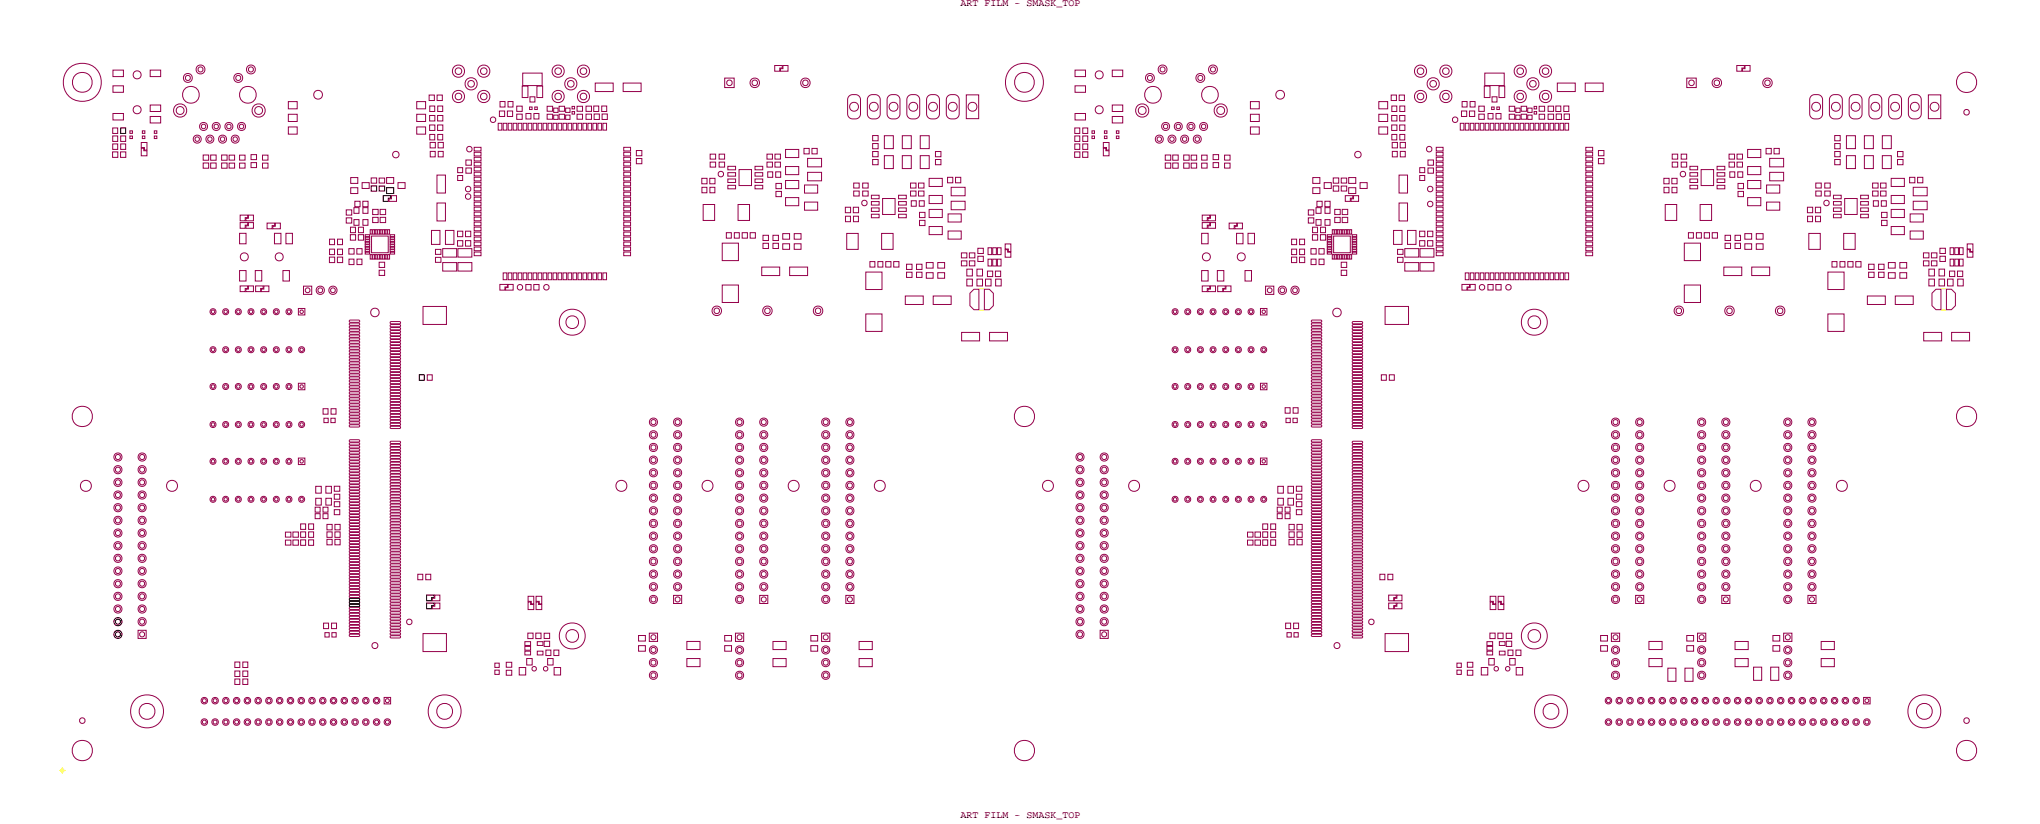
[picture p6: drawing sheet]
<svg xmlns="http://www.w3.org/2000/svg" width="409mm" height="165mm" viewBox="0 0 409 165" stroke-linecap="round" stroke-linejoin="round" font-family="sans-serif">
<defs><g id="words">
<g font-size="2">
<text x="192.7" y="1.2">ART FILM - SMASK_TOP</text>
<text x="192.7" y="164">ART FILM - SMASK_TOP</text>
</g>
</g></defs>
<!-- layer: Components -->
<path d="M196.5 57.9h.8zM389.5 57.9h.8zM196.5 62.2h.8zM389.5 62.2h.8z" fill="none" stroke="#ff0" stroke-width=".2"/>
<!-- layer: Nets -->
<g fill="none" stroke="#95004a" stroke-width=".2">
<path d="M22.7 14.1h2.1v1.3h-2.1zM22.7 17.2h2.1v1.3h-2.1zM30.1 14.1h2.1v1.3h-2.1zM86.1 19.1h1v1.1h-1zM87.7 19.1h1v1.1h-1zM104.8 17.3h1.1v2.3h-1.1zM104.9 14.7h3.9v2.5h-3.9zM106.3 19.4h1v1.1h-1zM107.7 17.3h1.2v2.3h-1.2zM119.4 16.7h3.6v1.7h-3.6zM125 16.7h3.6v1.7h-3.6zM145.4 15.7h1.9v1.9h-1.9z"/>
<path d="M155.4 13.1h1.5v.5h-.5v.7h-1zM157.1 13.1h1v1.2h-1.5v-.5h.5zM170.3 19.3l.6-.3h.9l.5 .2 .3 .4v3.4l-.2 .5-.5 .3h-1.2l-.3-.2-.3-.4-.1-3.3zM174.3 19.3l.6-.3h.9l.4 .2 .3 .4 .1 3.4-.2 .5-.5 .3h-1.2l-.4-.3-.2-.3-.1-3.3zM178.3 19.3l.5-.3h.9l.5 .2 .3 .4v3.4l-.2 .5-.4 .3h-1.2l-.4-.2-.3-.4v-3.3zM182.2 19.3l.6-.3h.9l.4 .2 .3 .4 .1 3.4-.2 .5-.5 .3h-1.2l-.3-.2-.3-.4-.1-3.3zM186.2 19.3l.5-.3h.9l.5 .2 .3 .4 .1 3.4-.3 .5-.4 .3h-1.2l-.4-.3-.3-.3v-3.3zM190.1 19.3l.6-.3h.9l.5 .2 .3 .4v3.4l-.2 .5-.5 .3h-1.2l-.3-.2-.3-.4-.1-3.3zM193.8 19h2.5v4.8h-2.5zM215.7 14.1h2.1v1.3h-2.1zM215.7 17.2h2.1v1.3h-2.1zM223.1 14.1h2.1v1.3h-2.1z"/>
<path d="M279.1 19.1h1v1.1h-1zM280.7 19.1h1v1.1h-1zM297.8 17.3h1.1v2.3h-1.1zM297.9 14.7h3.9v2.5h-3.9zM299.3 19.4h1v1.1h-1zM300.7 17.3h1.2v2.3h-1.2zM312.4 16.7h3.6v1.7h-3.6zM318 16.7h3.6v1.7h-3.6zM338.4 15.7h1.9v1.9h-1.9zM348.4 13.1h1.5v.5h-.5v.7h-1zM350.1 13.1h1v1.2h-1.5v-.5h.5zM363.3 19.3l.6-.3h.9l.5 .2 .3 .4v3.4l-.2 .5-.5 .3h-1.2l-.3-.2-.3-.4-.1-3.3z"/>
<path d="M367.3 19.3l.6-.3h.9l.4 .2 .3 .4 .1 3.4-.2 .5-.5 .3h-1.2l-.4-.3-.2-.3-.1-3.3zM371.3 19.3l.5-.3h.9l.5 .2 .3 .4v3.4l-.2 .5-.4 .3h-1.2l-.4-.2-.3-.4v-3.3zM375.2 19.3l.6-.3h.9l.5 .2 .2 .4 .1 3.4-.2 .5-.5 .3h-1.2l-.3-.2-.3-.4-.1-3.3zM379.2 19.3l.5-.3h.9l.5 .2 .3 .4 .1 3.4-.3 .5-.4 .3h-1.2l-.4-.2-.3-.4v-3.3zM383.1 19.3l.6-.3h.9l.5 .2 .3 .4v3.4l-.2 .5-.5 .3h-1.2l-.4-.3-.2-.3-.1-3.3zM386.8 19h2.5v4.8h-2.5zM22.6 30.5h1v1.1h-1zM22.6 25.7h1v1.1h-1zM22.6 28.9h1v1.1h-1zM22.6 27.3h1v1.1h-1zM22.7 22.8h2.1v1.3h-2.1zM24.2 30.5h1v1.1h-1z"/>
<path d="M24.2 27.3h1v1.1h-1zM24.2 28.9h1v1.1h-1zM26.1 26.2h.5v.5h-.5zM26.1 27.3h.5v.5h-.5zM28.3 28.6h1.2v1.5h-.5v-.5h-.7zM28.3 29.7h.5v.5h.7v1h-1.2zM28.6 27.3h.5v.5h-.5zM28.6 26.2h.5v.5h-.5zM30.1 23.4h2.1v1.3h-2.1zM30.1 21.1h2.1v1.3h-2.1zM31 26.2h.5v.5h-.5zM31 27.3h.5v.5h-.5z"/>
<path d="M40.8 31.1h1.1v1h-1.1zM40.8 32.7h1.1v1h-1.1zM42.3 31.1h1.1v1h-1.1zM42.3 32.7h1.1v1h-1.1zM44.5 31.1h1.1v1h-1.1zM44.5 32.7h1.1v1h-1.1zM46 32.7h1.1v1h-1.1zM46 31.1h1.1v1h-1.1zM48.1 32.7h1.1v1h-1.1zM48.1 31.1h1.1v1h-1.1zM50.4 31h1.1v1h-1.1zM50.4 32.6h1.1v1h-1.1z"/>
<path d="M52.7 31.1h1.1v1h-1.1zM52.7 32.7h1.1v1h-1.1zM57.8 25.5h1.8v1.4h-1.8zM57.8 20.4h1.8v1.4h-1.8zM57.8 22.9h1.8v1.5h-1.8zM70.4 37.6h1.4v1.2h-1.4zM70.4 35.6h1.4v1.2h-1.4zM72.6 36.6h1.5v1.2h-1.5zM74.5 35.7h1.1v1h-1.1zM76.1 35.7h1.1v1h-1.1zM77.6 35.6h1.4v1.2h-1.4zM78.5 39.2h1v1.2h-1.5v-.5h.5z"/>
<path d="M79.8 36.6h1.5v1.2h-1.5zM83.6 20.4h1.8v1.4h-1.8zM83.6 25.5h1.8v1.4h-1.8zM83.6 22.9h1.8v1.5h-1.8zM86.2 23.2h1v1.1h-1zM86.2 25.1h1v1.1h-1zM86.2 27h1v1.1h-1zM86.2 21.3h1v1.1h-1zM86.3 28.6h1v1.1h-1zM86.3 30.4h1v1.1h-1zM87.7 35.1h1.7v3.6h-1.7zM87.8 25.1h1v1.1h-1z"/>
<path d="M87.8 23.2h1v1.1h-1zM87.8 21.3h1v1.1h-1zM87.8 27h1v1.1h-1zM87.9 28.6h1v1.1h-1zM87.9 30.4h1v1.1h-1zM91.8 33.6h1v1h-1zM91.8 35.2h1v1h-1zM93.5 32.1h1.1v1h-1.1zM93.5 33.7h1.1v1h-1.1zM95.1 29.5h1.4v.8h-1.4zM95.1 31.5h1.4v.8h-1.4zM95.1 32.5h1.4v.8h-1.4z"/>
<path d="M95.1 37.5h1.4v.8h-1.4zM95.1 30.5h1.4v.8h-1.4zM95.1 33.5h1.4v.8h-1.4zM95.1 34.5h1.4v.8h-1.4zM95.1 35.5h1.4v.8h-1.4zM95.1 36.5h1.4v.8h-1.4zM95.1 38.5h1.4v.8h-1.4zM95.1 39.5h1.4v.8h-1.4zM99.9 24.7h.8v1.4h-.8zM100.2 22.3h1v1.1h-1zM100.3 20.4h1v1.1h-1zM100.9 24.7h.8v1.4h-.8z"/>
<path d="M101.8 22.3h1v1.1h-1zM101.9 20.4h1v1.1h-1zM101.9 24.7h.8v1.4h-.8zM102.9 24.7h.8v1.4h-.8zM103.7 22.9h1.1v1h-1.1zM103.7 21.3h1.1v1h-1.1zM103.9 24.7h.8v1.4h-.8zM104.9 24.7h.8v1.4h-.8zM105.5 22.8h1v1.1h-1zM105.9 24.7h.8v1.4h-.8zM106.2 21.5h.5v.5h-.5zM106.9 24.7h.8v1.4h-.8z"/>
<path d="M107.1 22.8h1v1.1h-1zM107.3 21.5h.5v.5h-.5zM107.9 24.7h.8v1.4h-.8zM108.9 24.7h.8v1.4h-.8zM109.8 22.9h1.1v1h-1.1zM109.8 21.3h1.1v1h-1.1zM109.9 24.7h.8v1.4h-.8zM110.9 24.7h.8v1.4h-.8zM111.1 21.7h.8v.8h-.8zM111.1 23.1h.8v.8h-.8zM111.9 24.7h.8v1.4h-.8zM112.2 22.9h1.1v1h-1.1z"/>
<path d="M112.2 21.3h1.1v1h-1.1zM112.9 24.7h.8v1.4h-.8zM113.5 21.7h.8v.8h-.8zM113.5 23.1h.8v.8h-.8zM113.9 24.7h.8v1.4h-.8zM114.8 21.3h.5v.5h-.5zM114.8 22.4h.5v.5h-.5zM114.9 24.7h.8v1.4h-.8zM115.8 21.3h1.1v1h-1.1zM115.8 22.9h1.1v1h-1.1zM115.9 24.7h.8v1.4h-.8zM116.9 24.7h.8v1.4h-.8z"/>
<path d="M117.6 21.3h1.1v1h-1.1zM117.6 22.9h1.1v1h-1.1zM117.9 24.7h.8v1.4h-.8zM118.9 24.7h.8v1.4h-.8zM119.1 21.3h1v1.1h-1zM119.2 22.9h1v1.1h-1zM119.9 24.7h.8v1.4h-.8zM120.7 21.3h1v1.1h-1zM120.8 22.9h1v1.1h-1zM120.9 24.7h.8v1.4h-.8zM125.1 30.5h1.4v.8h-1.4zM125.1 33.5h1.4v.8h-1.4z"/>
<path d="M125.1 29.5h1.4v.8h-1.4zM125.1 34.5h1.4v.8h-1.4zM125.1 35.5h1.4v.8h-1.4zM125.1 38.5h1.4v.8h-1.4zM125.1 37.5h1.4v.8h-1.4zM125.1 36.5h1.4v.8h-1.4zM125.1 39.5h1.4v.8h-1.4zM125.1 32.5h1.4v.8h-1.4zM125.1 31.5h1.4v.8h-1.4zM127.7 30.2h1.1v1h-1.1zM127.7 31.8h1.1v1h-1.1zM140.8 35.8h1v1.1h-1z"/>
<path d="M140.8 37.6h1v1.1h-1zM142.4 35.8h1v1.1h-1zM142.4 37.6h1v1.1h-1zM142.5 30.9h1.1v1h-1.1zM142.5 32.5h1.1v1h-1.1zM144.3 32.5h1.1v1h-1.1zM144.3 30.9h1.1v1h-1.1zM146 37.2h1.6v.7h-1.6zM146 33.4h1.6v.7h-1.6zM146 34.6h1.6v.7h-1.6zM146 35.9h1.6v.7h-1.6zM148.3 34h2.5v3.2h-2.5z"/>
<path d="M151.5 33.4h1.5v.7h-1.5zM151.5 37.2h1.5v.7h-1.5zM151.5 34.6h1.5v.7h-1.5zM151.5 35.9h1.5v.7h-1.5zM153.9 32.5h1.1v1h-1.1zM153.9 30.9h1.1v1h-1.1zM154 34.5h1v1.1h-1zM155.5 32.5h1.1v1h-1.1zM155.5 30.9h1.1v1h-1.1zM155.6 34.5h1v1.1h-1zM155.7 38.4h1.1v1h-1.1zM155.7 36.8h1.1v1h-1.1z"/>
<path d="M157.6 30h2.6v1.6h-2.6zM157.6 39.6h2.6v1.7h-2.6zM157.6 36.2h2.6v1.6h-2.6zM157.6 33.4h2.6v1.6h-2.6zM161.3 29.8h1v1.1h-1zM161.4 37.1h2.6v1.6h-2.6zM162 34.6h2.8v1.7h-2.8zM162 31.8h2.8v1.7h-2.8zM162.9 29.8h1v1.1h-1zM171.3 36.7h1.1v1h-1.1zM171.3 38.3h1.1v1h-1.1zM173.1 38.3h1.1v1h-1.1z"/>
<path d="M173.1 36.7h1.1v1h-1.1zM174.8 39.2h1.6v.7h-1.6zM175.1 28.8h1.1v1h-1.1zM175.1 30.4h1.1v1h-1.1zM175.1 32h1.1v1h-1.1zM175.1 27.2h1.1v1h-1.1zM177.1 39.8h2.5v3.2h-2.5zM177.4 27.2h1.8v2.6h-1.8zM177.4 31.2h1.8v2.6h-1.8zM180.3 39.2h1.5v.7h-1.5zM181 27.2h1.8v2.6h-1.8zM181 31.2h1.8v2.6h-1.8z"/>
<path d="M182.7 38.3h1.1v1h-1.1zM182.7 36.7h1.1v1h-1.1zM184.3 38.3h1.1v1h-1.1zM184.3 36.7h1.1v1h-1.1zM184.6 31.2h1.8v2.6h-1.8zM184.6 27.2h1.8v2.6h-1.8zM186.4 35.8h2.6v1.6h-2.6zM186.4 39.2h2.6v1.6h-2.6zM187.7 32h1.1v1h-1.1zM187.7 30.4h1.1v1h-1.1zM190.1 35.6h1v1.1h-1zM190.8 37.6h2.8v1.7h-2.8z"/>
<path d="M191.7 35.6h1v1.1h-1zM215.6 30.5h1v1.1h-1zM215.6 25.7h1v1.1h-1zM215.6 28.9h1v1.1h-1zM215.6 27.3h1v1.1h-1zM215.7 22.8h2.1v1.3h-2.1zM217.2 30.5h1v1.1h-1zM217.2 25.7h1v1.1h-1zM217.2 27.3h1v1.1h-1zM217.2 28.9h1v1.1h-1zM219.1 26.2h.5v.5h-.5zM219.1 27.3h.5v.5h-.5z"/>
<path d="M221.3 28.6h1.2v1.5h-.5v-.5h-.7zM221.3 29.7h.5v.5h.7v1h-1.2zM221.6 27.3h.5v.5h-.5zM221.6 26.2h.5v.5h-.5zM223.1 23.4h2.1v1.3h-2.1zM223.1 21.1h2.1v1.3h-2.1zM224 26.2h.5v.5h-.5zM224 27.3h.5v.5h-.5zM233.8 31.1h1.1v1h-1.1zM233.8 32.7h1.1v1h-1.1zM235.3 31.1h1.1v1h-1.1zM235.3 32.7h1.1v1h-1.1z"/>
<path d="M237.5 31.1h1.1v1h-1.1zM237.5 32.7h1.1v1h-1.1zM239 32.7h1.1v1h-1.1zM239 31.1h1.1v1h-1.1zM241.1 32.7h1.1v1h-1.1zM241.1 31.1h1.1v1h-1.1zM243.4 31h1.1v1h-1.1zM243.4 32.6h1.1v1h-1.1zM245.7 31.1h1.1v1h-1.1zM245.7 32.7h1.1v1h-1.1zM250.8 25.5h1.8v1.4h-1.8zM250.8 20.4h1.8v1.4h-1.8z"/>
<path d="M250.8 22.9h1.8v1.5h-1.8zM263.4 37.6h1.4v1.2h-1.4zM263.4 35.6h1.4v1.2h-1.4zM265.6 36.6h1.5v1.2h-1.5zM267.5 37.3h1.1v1h-1.1zM267.5 35.7h1.1v1h-1.1zM269.1 37.3h1.1v1h-1.1zM269.1 35.7h1.1v1h-1.1zM269.9 39.2h1.5v.5h-.5v.7h-1zM270.6 37.6h1.4v1.2h-1.4zM270.6 35.6h1.4v1.2h-1.4zM271.5 39.2h1v1.2h-1.5v-.5h.5z"/>
<path d="M272.8 36.6h1.5v1.2h-1.5zM276.6 20.4h1.8v1.4h-1.8zM276.6 25.5h1.8v1.4h-1.8zM276.6 22.9h1.8v1.5h-1.8zM279.2 23.2h1v1.1h-1zM279.2 25.1h1v1.1h-1zM279.2 27h1v1.1h-1zM279.2 21.3h1v1.1h-1zM279.3 28.6h1v1.1h-1zM279.3 30.4h1v1.1h-1zM280.7 35.1h1.7v3.6h-1.7zM280.8 25.1h1v1.1h-1z"/>
<path d="M280.8 23.2h1v1.1h-1zM280.8 21.3h1v1.1h-1zM280.8 27h1v1.1h-1zM280.9 28.6h1v1.1h-1zM280.9 30.4h1v1.1h-1zM284.8 33.6h1v1h-1zM284.8 35.2h1v1h-1zM286.5 32.1h1.1v1h-1.1zM286.5 33.7h1.1v1h-1.1zM288.1 29.5h1.4v.8h-1.4zM288.1 31.5h1.4v.8h-1.4zM288.1 32.5h1.4v.8h-1.4z"/>
<path d="M288.1 37.5h1.4v.8h-1.4zM288.1 30.5h1.4v.8h-1.4zM288.1 33.5h1.4v.8h-1.4zM288.1 34.5h1.4v.8h-1.4zM288.1 35.5h1.4v.8h-1.4zM288.1 36.5h1.4v.8h-1.4zM288.1 38.5h1.4v.8h-1.4zM288.1 39.5h1.4v.8h-1.4zM292.9 24.7h.8v1.4h-.8zM293.2 22.3h1v1.1h-1zM293.3 20.4h1v1.1h-1zM293.9 24.7h.8v1.4h-.8z"/>
<path d="M294.8 22.3h1v1.1h-1zM294.9 20.4h1v1.1h-1zM294.9 24.7h.8v1.4h-.8zM295.9 24.7h.8v1.4h-.8zM296.7 22.9h1.1v1h-1.1zM296.7 21.3h1.1v1h-1.1zM296.9 24.7h.8v1.4h-.8zM297.9 24.7h.8v1.4h-.8zM298.5 22.8h1v1.1h-1zM298.9 24.7h.8v1.4h-.8zM299.2 21.5h.5v.5h-.5zM299.9 24.7h.8v1.4h-.8z"/>
<path d="M300.1 22.8h1v1.1h-1zM300.3 21.5h.5v.5h-.5zM300.9 24.7h.8v1.4h-.8zM301.9 24.7h.8v1.4h-.8zM302.8 22.9h1.1v1h-1.1zM302.8 21.3h1.1v1h-1.1zM302.9 24.7h.8v1.4h-.8zM303.9 24.7h.8v1.4h-.8zM304.1 21.7h.8v.8h-.8zM304.1 23.1h.8v.8h-.8zM304.9 24.7h.8v1.4h-.8zM305.2 22.9h1.1v1h-1.1z"/>
<path d="M305.2 21.3h1.1v1h-1.1zM305.9 24.7h.8v1.4h-.8zM306.5 21.7h.8v.8h-.8zM306.5 23.1h.8v.8h-.8zM306.9 24.7h.8v1.4h-.8zM307.8 21.3h.5v.5h-.5zM307.8 22.4h.5v.5h-.5zM307.9 24.7h.8v1.4h-.8zM308.8 21.3h1.1v1h-1.1zM308.8 22.9h1.1v1h-1.1zM308.9 24.7h.8v1.4h-.8zM309.9 24.7h.8v1.4h-.8z"/>
<path d="M310.6 21.3h1.1v1h-1.1zM310.6 22.9h1.1v1h-1.1zM310.9 24.7h.8v1.4h-.8zM311.9 24.7h.8v1.4h-.8zM312.1 21.3h1v1.1h-1zM312.2 22.9h1v1.1h-1zM312.9 24.7h.8v1.4h-.8zM313.7 21.3h1v1.1h-1zM313.8 22.9h1v1.1h-1zM313.9 24.7h.8v1.4h-.8zM318.1 30.5h1.4v.8h-1.4zM318.1 33.5h1.4v.8h-1.4z"/>
<path d="M318.1 29.5h1.4v.8h-1.4zM318.1 34.5h1.4v.8h-1.4zM318.1 35.5h1.4v.8h-1.4zM318.1 38.5h1.4v.8h-1.4zM318.1 37.5h1.4v.8h-1.4zM318.1 36.5h1.4v.8h-1.4zM318.1 39.5h1.4v.8h-1.4zM318.1 32.5h1.4v.8h-1.4zM318.1 31.5h1.4v.8h-1.4zM320.7 30.2h1.1v1h-1.1zM320.7 31.8h1.1v1h-1.1zM333.8 35.8h1v1.1h-1z"/>
<path d="M333.8 37.6h1v1.1h-1zM335.4 35.8h1v1.1h-1zM335.4 37.6h1v1.1h-1zM335.5 30.9h1.1v1h-1.1zM335.5 32.5h1.1v1h-1.1zM337.3 32.5h1.1v1h-1.1zM337.3 30.9h1.1v1h-1.1zM339 37.2h1.6v.7h-1.6zM339 33.4h1.6v.7h-1.6zM339 34.6h1.6v.7h-1.6zM339 35.9h1.6v.7h-1.6zM341.3 34h2.5v3.2h-2.5z"/>
<path d="M344.5 33.4h1.5v.7h-1.5zM344.5 37.2h1.5v.7h-1.5zM344.5 34.6h1.5v.7h-1.5zM344.5 35.9h1.5v.7h-1.5zM346.9 32.5h1.1v1h-1.1zM346.9 30.9h1.1v1h-1.1zM347 34.5h1v1.1h-1zM348.5 32.5h1.1v1h-1.1zM348.5 30.9h1.1v1h-1.1zM348.6 34.5h1v1.1h-1zM348.7 38.4h1.1v1h-1.1zM348.7 36.8h1.1v1h-1.1z"/>
<path d="M350.6 30h2.6v1.6h-2.6zM350.6 39.6h2.6v1.7h-2.6zM350.6 36.2h2.6v1.6h-2.6zM350.6 33.4h2.6v1.6h-2.6zM354.3 29.8h1v1.1h-1zM354.4 37.1h2.6v1.6h-2.6zM355 34.6h2.8v1.7h-2.8zM355 31.8h2.8v1.7h-2.8zM355.9 29.8h1v1.1h-1zM364.3 36.7h1.1v1h-1.1zM364.3 38.3h1.1v1h-1.1zM366.1 38.3h1.1v1h-1.1z"/>
<path d="M366.1 36.7h1.1v1h-1.1zM367.8 39.2h1.6v.7h-1.6zM368.1 28.8h1.1v1h-1.1zM368.1 30.4h1.1v1h-1.1zM368.1 32h1.1v1h-1.1zM368.1 27.2h1.1v1h-1.1zM370.1 39.8h2.5v3.2h-2.5zM370.4 27.2h1.8v2.6h-1.8zM370.4 31.2h1.8v2.6h-1.8zM373.3 39.2h1.5v.7h-1.5zM374 27.2h1.8v2.6h-1.8zM374 31.2h1.8v2.6h-1.8z"/>
<path d="M375.7 38.3h1.1v1h-1.1zM375.7 36.7h1.1v1h-1.1zM377.3 38.3h1.1v1h-1.1zM377.3 36.7h1.1v1h-1.1zM377.6 31.2h1.8v2.6h-1.8zM377.6 27.2h1.8v2.6h-1.8zM379.4 35.8h2.6v1.6h-2.6zM379.4 39.2h2.6v1.6h-2.6zM380.7 32h1.1v1h-1.1zM380.7 30.4h1.1v1h-1.1zM383.1 35.6h1v1.1h-1zM383.8 37.6h2.8v1.7h-2.8z"/>
<path d="M384.7 35.6h1v1.1h-1zM48.1 46.8h1.3v2.1h-1.3zM48.1 54.3h1.3v2.1h-1.3zM48.2 44.6h1.5v.5h-.5v.7h-1zM48.2 57.3h1.5v.5h-.5v.7h-1zM48.2 43.1h1.5v.5h-.5v.7h-1zM49.8 43.1h1v1.2h-1.5v-.5h.5zM49.8 44.6h1v1.2h-1.5v-.5h.5zM49.8 57.3h1v1.2h-1.5v-.5h.5zM51.2 54.3h1.3v2.1h-1.3zM51.3 57.3h1.5v.5h-.5v.7h-1zM52.9 57.3h1v1.2h-1.5v-.5h.5z"/>
<path d="M53.6 44.7h1.5v.5h-.5v.7h-1zM55.1 46.8h1.3v2.1h-1.3zM55.2 44.7h1v1.2h-1.5v-.5h.5zM56.8 54.3h1.3v2.1h-1.3zM57.4 46.8h1.3v2.1h-1.3zM60.9 57.4h1.6v1.6h-1.6zM66.1 51.6h1v1.1h-1zM66.1 48h1v1.1h-1zM66.1 50h1v1.1h-1zM67.7 51.6h1v1.1h-1zM67.7 48h1v1.1h-1zM67.7 50h1v1.1h-1z"/>
<path d="M69.5 42.1h1.1v1h-1.1zM69.5 43.7h1.1v1h-1.1zM70 49.9h1v1.1h-1zM70 52h1v1.1h-1zM70.3 47.1h1v1.1h-1zM70.3 45.6h1v1.1h-1zM71 41.6h1v1.2h-1zM71 44h1v1.2h-1zM71.2 40.4h1v1.1h-1zM71.6 49.9h1v1.1h-1zM71.6 52h1v1.1h-1zM71.9 47.1h1v1.1h-1z"/>
<path d="M71.9 45.6h1v1.1h-1zM72.8 40.4h1v1.1h-1zM72.8 44h1v1.2h-1zM72.8 41.6h1v1.2h-1zM73.3 48.1h.9v.4h-.9zM73.3 48.6h.9v.4h-.9zM73.3 49.1h.9v.4h-.9zM73.3 49.6h.9v.4h-.9zM73.3 50.6h.9v.4h-.9zM73.3 47.1h.9v.4h-.9zM73.3 47.6h.9v.4h-.9zM73.3 50.1h.9v.4h-.9z"/>
<path d="M74.3 46.1h.4v.9h-.4zM74.3 51.1h.4v.9h-.4zM74.5 47.3h3.4v3.4h-3.4zM74.8 43.6h1.1v1h-1.1zM74.8 42h1.1v1h-1.1zM74.8 46.1h.4v.9h-.4zM74.8 51.1h.4v.9h-.4zM75.3 46.1h.4v.9h-.4zM75.3 51.1h.4v.9h-.4zM75.8 46.1h.4v.9h-.4zM75.8 51.1h.4v.9h-.4zM76.1 52.6h1.1v1h-1.1z"/>
<path d="M76.1 54.2h1.1v1h-1.1zM76.3 43.6h1.1v1h-1.1zM76.3 42h1.1v1h-1.1zM76.3 46.1h.4v.9h-.4zM76.3 51.1h.4v.9h-.4zM76.8 51.1h.4v.9h-.4zM76.8 46.1h.4v.9h-.4zM77.3 51.1h.4v.9h-.4zM77.3 46.1h.4v.9h-.4zM77.8 46.1h.4v.9h-.4zM77.8 51.1h.4v.9h-.4zM78.3 48.6h.9v.4h-.9z"/>
<path d="M78.3 47.1h.9v.4h-.9zM78.3 49.1h.9v.4h-.9zM78.3 50.6h.9v.4h-.9zM78.3 47.6h.9v.4h-.9zM78.3 48.1h.9v.4h-.9zM78.3 49.6h.9v.4h-.9zM78.3 50.1h.9v.4h-.9zM86.6 46.2h1.7v2.8h-1.7zM87.4 50h1.1v1h-1.1zM87.4 51.6h1.1v1h-1.1zM87.7 40.7h1.7v3.6h-1.7zM88.8 49.9h2.8v1.7h-2.8z"/>
<path d="M88.8 52.7h2.8v1.7h-2.8zM89.4 46.2h1.7v2.8h-1.7zM91.8 46.4h1v1.1h-1zM91.8 48.3h1v1.1h-1zM91.9 49.9h2.8v1.7h-2.8zM91.9 52.7h2.8v1.7h-2.8zM93.4 48.3h1v1.1h-1zM93.4 46.4h1v1.1h-1zM95.1 40.5h1.4v.8h-1.4zM95.1 48.5h1.4v.8h-1.4zM95.1 46.5h1.4v.8h-1.4zM95.1 47.5h1.4v.8h-1.4z"/>
<path d="M95.1 49.5h1.4v.8h-1.4zM95.1 41.5h1.4v.8h-1.4zM95.1 43.5h1.4v.8h-1.4zM95.1 42.5h1.4v.8h-1.4zM95.1 45.5h1.4v.8h-1.4zM95.1 44.5h1.4v.8h-1.4zM95.1 50.5h1.4v.8h-1.4zM100.3 57h1.5v.5h-.5v.7h-1zM100.9 54.7h.8v1.4h-.8zM101.9 57h1v1.2h-1.5v-.5h.5zM101.9 54.7h.8v1.4h-.8zM102.9 54.7h.8v1.4h-.8z"/>
<path d="M103.9 54.7h.8v1.4h-.8zM104.9 54.7h.8v1.4h-.8zM105.5 57.1h1v1.1h-1zM105.9 54.7h.8v1.4h-.8zM106.9 54.7h.8v1.4h-.8zM107.1 57.1h1v1.1h-1zM107.9 54.7h.8v1.4h-.8zM108.9 54.7h.8v1.4h-.8zM109.9 54.7h.8v1.4h-.8zM110.9 54.7h.8v1.4h-.8zM111.9 54.7h.8v1.4h-.8zM112.9 54.7h.8v1.4h-.8z"/>
<path d="M113.9 54.7h.8v1.4h-.8zM114.9 54.7h.8v1.4h-.8zM115.9 54.7h.8v1.4h-.8zM116.9 54.7h.8v1.4h-.8zM117.9 54.7h.8v1.4h-.8zM118.9 54.7h.8v1.4h-.8zM119.9 54.7h.8v1.4h-.8zM120.9 54.7h.8v1.4h-.8zM125.1 40.5h1.4v.8h-1.4zM125.1 42.5h1.4v.8h-1.4zM125.1 43.5h1.4v.8h-1.4zM125.1 41.5h1.4v.8h-1.4z"/>
<path d="M125.1 44.5h1.4v.8h-1.4zM125.1 46.5h1.4v.8h-1.4zM125.1 45.5h1.4v.8h-1.4zM125.1 48.5h1.4v.8h-1.4zM125.1 47.5h1.4v.8h-1.4zM125.1 50.5h1.4v.8h-1.4zM125.1 49.5h1.4v.8h-1.4zM141.1 41h2.3v3.2h-2.3zM144.9 48.8h3.2v3.5h-3.2zM144.9 57.2h3.2v3.5h-3.2zM145.7 46.7h1v1.1h-1zM147.3 46.7h1v1.1h-1z"/>
<path d="M148.1 41h2.3v3.2h-2.3zM148.9 46.7h1v1.1h-1zM150.5 46.7h1v1.1h-1zM152.8 53.6h3.6v1.7h-3.6zM153.1 47.2h1.1v1h-1.1zM153.1 48.8h1.1v1h-1.1zM155.1 47.2h1.1v1h-1.1zM155.1 48.8h1.1v1h-1.1zM157 46.9h1.4v1.1h-1.4zM157 48.9h1.4v1.1h-1.4zM158.4 53.6h3.6v1.7h-3.6zM159.3 46.9h1.4v1.1h-1.4z"/>
<path d="M159.3 48.9h1.4v1.1h-1.4zM161.4 40.5h2.6v1.7h-2.6zM169.6 41.6h1v1.1h-1zM169.6 43.4h1v1.1h-1zM169.9 46.8h2.3v3.2h-2.3zM171.2 41.6h1v1.1h-1zM171.2 43.4h1v1.1h-1zM173.7 54.6h3.2v3.5h-3.2zM174.5 52.5h1v1.1h-1zM174.8 43h1.6v.7h-1.6zM174.8 40.4h1.6v.7h-1.6zM174.8 41.7h1.6v.7h-1.6z"/>
<path d="M176.1 52.5h1v1.1h-1zM176.9 46.8h2.3v3.2h-2.3zM177.7 52.5h1v1.1h-1zM179.3 52.5h1v1.1h-1zM180.3 40.4h1.5v.7h-1.5zM180.3 43h1.5v.7h-1.5zM180.3 41.7h1.5v.7h-1.5zM181.6 59.4h3.6v1.7h-3.6zM181.9 53h1.1v1h-1.1zM181.9 54.6h1.1v1h-1.1zM182.8 40.3h1v1.1h-1zM183.9 53h1.1v1h-1.1z"/>
<path d="M183.9 54.6h1.1v1h-1.1zM184.4 40.3h1v1.1h-1zM184.5 44.2h1.1v1h-1.1zM184.5 42.6h1.1v1h-1.1zM185.8 52.7h1.4v1.1h-1.4zM185.8 54.7h1.4v1.1h-1.4zM186.4 45.4h2.6v1.7h-2.6zM186.4 42h2.6v1.6h-2.6zM187.2 59.4h3.6v1.7h-3.6zM188.1 52.7h1.4v1.1h-1.4zM188.1 54.7h1.4v1.1h-1.4zM190.2 46.3h2.6v1.7h-2.6z"/>
<path d="M190.2 42.9h2.6v1.6h-2.6zM190.8 40.4h2.8v1.7h-2.8zM192.9 50.7h1.1v1h-1.1zM192.9 52.3h1.1v1h-1.1zM194 54h1.1v1.3h-1.1zM194 56h1.1v1.3h-1.1zM194.5 50.7h1.1v1h-1.1zM194.5 52.3h1.1v1h-1.1zM195.4 58h1v4.1h-1l-.8-.8v-2.5zM196 54h1.1v1.3h-1.1zM196 56h1.1v1.3h-1.1zM196.2 49.8h1.1v1h-1.1z"/>
<path d="M196.2 51.4h1.1v1h-1.1zM197.5 58h1l.8 .8v2.5l-.8 .8h-1zM197.7 56h1.1v1.3h-1.1zM198.1 54.4h1v1.1h-1zM198.2 49.7h.7v1.4h-.7zM198.2 52h.7v1.3h-.7zM199.1 52h.8v1.3h-.8zM199.1 49.7h.8v1.4h-.8zM199.7 54.4h1v1.1h-1zM199.7 56h1.1v1.3h-1.1zM200.1 49.7h.7v1.4h-.7zM200.1 52h.7v1.3h-.7z"/>
<path d="M201.6 48.9h1.2v1.5h-.5v-.5h-.7zM201.6 50.1h.6v.5h.6v1h-1.2zM241.1 46.8h1.3v2.1h-1.3zM241.1 54.3h1.3v2.1h-1.3zM241.2 44.6h1.5v.5h-.5v.7h-1zM241.2 57.3h1.5v.5h-.5v.7h-1zM241.2 43.1h1.5v.5h-.5v.7h-1zM242.8 43.1h1v1.2h-1.5v-.5h.5zM242.8 44.6h1v1.2h-1.5v-.5h.5zM242.8 57.3h1v1.2h-1.5v-.5h.5zM244.2 54.3h1.3v2.1h-1.3zM244.3 57.3h1.5v.5h-.5v.7h-1z"/>
<path d="M245.9 57.3h1v1.2h-1.5v-.5h.5zM246.6 44.7h1.5v.5h-.5v.7h-1zM248.1 46.8h1.3v2.1h-1.3zM248.2 44.7h1v1.2h-1.5v-.5h.5zM249.8 54.3h1.3v2.1h-1.3zM250.4 46.8h1.3v2.1h-1.3zM253.9 57.4h1.6v1.6h-1.6zM259.1 51.6h1v1.1h-1zM259.1 48h1v1.1h-1zM259.1 50h1v1.1h-1zM260.7 51.6h1v1.1h-1zM260.7 48h1v1.1h-1z"/>
<path d="M260.7 50h1v1.1h-1zM262.5 42.1h1.1v1h-1.1zM262.5 43.7h1.1v1h-1.1zM263 49.9h1v1.1h-1zM263 52h1v1.1h-1zM263.3 47.1h1v1.1h-1zM263.3 45.6h1v1.1h-1zM264 41.6h1v1.2h-1zM264 44h1v1.2h-1zM264.2 40.4h1v1.1h-1zM264.6 49.9h1v1.1h-1zM264.6 52h1v1.1h-1z"/>
<path d="M264.9 47.1h1v1.1h-1zM264.9 45.6h1v1.1h-1zM265.8 40.4h1v1.1h-1zM265.8 44h1v1.2h-1zM265.8 41.6h1v1.2h-1zM266.3 48.1h.9v.4h-.9zM266.3 48.6h.9v.4h-.9zM266.3 49.1h.9v.4h-.9zM266.3 49.6h.9v.4h-.9zM266.3 50.6h.9v.4h-.9zM266.3 47.1h.9v.4h-.9zM266.3 47.6h.9v.4h-.9z"/>
<path d="M266.3 50.1h.9v.4h-.9zM267.3 46.1h.4v.9h-.4zM267.3 51.1h.4v.9h-.4zM267.5 47.3h3.4v3.4h-3.4zM267.8 43.6h1.1v1h-1.1zM267.8 42h1.1v1h-1.1zM267.8 46.1h.4v.9h-.4zM267.8 51.1h.4v.9h-.4zM268.3 46.1h.4v.9h-.4zM268.3 51.1h.4v.9h-.4zM268.8 46.1h.4v.9h-.4zM268.8 51.1h.4v.9h-.4z"/>
<path d="M269.1 52.6h1.1v1h-1.1zM269.1 54.2h1.1v1h-1.1zM269.3 43.6h1.1v1h-1.1zM269.3 42h1.1v1h-1.1zM269.3 46.1h.4v.9h-.4zM269.3 51.1h.4v.9h-.4zM269.8 51.1h.4v.9h-.4zM269.8 46.1h.4v.9h-.4zM270.3 51.1h.4v.9h-.4zM270.3 46.1h.4v.9h-.4zM270.8 46.1h.4v.9h-.4zM270.8 51.1h.4v.9h-.4z"/>
<path d="M271.3 48.6h.9v.4h-.9zM271.3 47.1h.9v.4h-.9zM271.3 49.1h.9v.4h-.9zM271.3 50.6h.9v.4h-.9zM271.3 47.6h.9v.4h-.9zM271.3 48.1h.9v.4h-.9zM271.3 49.6h.9v.4h-.9zM271.3 50.1h.9v.4h-.9zM279.6 46.2h1.7v2.8h-1.7zM280.4 50h1.1v1h-1.1zM280.4 51.6h1.1v1h-1.1zM280.7 40.7h1.7v3.6h-1.7z"/>
<path d="M281.8 49.9h2.8v1.7h-2.8zM281.8 52.7h2.8v1.7h-2.8zM282.4 46.2h1.7v2.8h-1.7zM284.8 46.4h1v1.1h-1zM284.8 48.3h1v1.1h-1zM284.9 49.9h2.8v1.7h-2.8zM284.9 52.7h2.8v1.7h-2.8zM286.4 48.3h1v1.1h-1zM286.4 46.4h1v1.1h-1zM288.1 40.5h1.4v.8h-1.4zM288.1 48.5h1.4v.8h-1.4zM288.1 46.5h1.4v.8h-1.4z"/>
<path d="M288.1 47.5h1.4v.8h-1.4zM288.1 49.5h1.4v.8h-1.4zM288.1 41.5h1.4v.8h-1.4zM288.1 43.5h1.4v.8h-1.4zM288.1 42.5h1.4v.8h-1.4zM288.1 45.5h1.4v.8h-1.4zM288.1 44.5h1.4v.8h-1.4zM288.1 50.5h1.4v.8h-1.4zM293.3 57h1.5v.5h-.5v.7h-1zM293.9 54.7h.8v1.4h-.8zM294.9 57h1v1.2h-1.5v-.5h.5zM294.9 54.7h.8v1.4h-.8z"/>
<path d="M295.9 54.7h.8v1.4h-.8zM296.9 54.7h.8v1.4h-.8zM297.9 54.7h.8v1.4h-.8zM298.5 57.1h1v1.1h-1zM298.9 54.7h.8v1.4h-.8zM299.9 54.7h.8v1.4h-.8zM300.1 57.1h1v1.1h-1zM300.9 54.7h.8v1.4h-.8zM301.9 54.7h.8v1.4h-.8zM302.9 54.7h.8v1.4h-.8zM303.9 54.7h.8v1.4h-.8zM304.9 54.7h.8v1.4h-.8z"/>
<path d="M305.9 54.7h.8v1.4h-.8zM306.9 54.7h.8v1.4h-.8zM307.9 54.7h.8v1.4h-.8zM308.9 54.7h.8v1.4h-.8zM309.9 54.7h.8v1.4h-.8zM310.9 54.7h.8v1.4h-.8zM311.9 54.7h.8v1.4h-.8zM312.9 54.7h.8v1.4h-.8zM313.9 54.7h.8v1.4h-.8zM318.1 40.5h1.4v.8h-1.4zM318.1 42.5h1.4v.8h-1.4zM318.1 43.5h1.4v.8h-1.4z"/>
<path d="M318.1 41.5h1.4v.8h-1.4zM318.1 44.5h1.4v.8h-1.4zM318.1 46.5h1.4v.8h-1.4zM318.1 45.5h1.4v.8h-1.4zM318.1 48.5h1.4v.8h-1.4zM318.1 47.5h1.4v.8h-1.4zM318.1 50.5h1.4v.8h-1.4zM318.1 49.5h1.4v.8h-1.4zM334.1 41h2.3v3.2h-2.3zM337.9 48.8h3.2v3.5h-3.2zM337.9 57.2h3.2v3.5h-3.2zM338.7 46.7h1v1.1h-1z"/>
<path d="M340.3 46.7h1v1.1h-1zM341.1 41h2.3v3.2h-2.3zM341.9 46.7h1v1.1h-1zM343.5 46.7h1v1.1h-1zM345.8 53.6h3.6v1.7h-3.6zM346.1 47.2h1.1v1h-1.1zM346.1 48.8h1.1v1h-1.1zM348.1 47.2h1.1v1h-1.1zM348.1 48.8h1.1v1h-1.1zM350 46.9h1.4v1.1h-1.4zM350 48.9h1.4v1.1h-1.4zM351.4 53.6h3.6v1.7h-3.6z"/>
<path d="M352.3 46.9h1.4v1.1h-1.4zM352.3 48.9h1.4v1.1h-1.4zM354.4 40.5h2.6v1.7h-2.6zM362.6 41.6h1v1.1h-1zM362.6 43.4h1v1.1h-1zM362.9 46.8h2.3v3.2h-2.3zM364.2 41.6h1v1.1h-1zM364.2 43.4h1v1.1h-1zM366.7 54.6h3.2v3.5h-3.2zM367.5 52.5h1v1.1h-1zM367.8 43h1.6v.7h-1.6zM367.8 40.4h1.6v.7h-1.6z"/>
<path d="M367.8 41.7h1.6v.7h-1.6zM369.1 52.5h1v1.1h-1zM369.9 46.8h2.3v3.2h-2.3zM370.7 52.5h1v1.1h-1zM372.3 52.5h1v1.1h-1zM373.3 40.4h1.5v.7h-1.5zM373.3 43h1.5v.7h-1.5zM373.3 41.7h1.5v.7h-1.5zM374.6 59.4h3.6v1.7h-3.6zM374.9 53h1.1v1h-1.1zM374.9 54.6h1.1v1h-1.1zM375.8 40.3h1v1.1h-1z"/>
<path d="M376.9 53h1.1v1h-1.1zM376.9 54.6h1.1v1h-1.1zM377.4 40.3h1v1.1h-1zM377.5 44.2h1.1v1h-1.1zM377.5 42.6h1.1v1h-1.1zM378.8 52.7h1.4v1.1h-1.4zM378.8 54.7h1.4v1.1h-1.4zM379.4 45.4h2.6v1.7h-2.6zM379.4 42h2.6v1.6h-2.6zM380.2 59.4h3.6v1.7h-3.6zM381.1 52.7h1.4v1.1h-1.4zM381.1 54.7h1.4v1.1h-1.4z"/>
<path d="M383.2 46.3h2.6v1.7h-2.6zM383.2 42.9h2.6v1.6h-2.6zM383.8 40.4h2.8v1.7h-2.8zM385.9 50.7h1.1v1h-1.1zM385.9 52.3h1.1v1h-1.1zM386.9 54h1.2v1.3h-1.2zM386.9 56h1.2v1.3h-1.2zM387.5 50.7h1.1v1h-1.1zM387.5 52.3h1.1v1h-1.1zM388.4 58h1v4.1h-1l-.8-.8v-2.5zM389 54h1.1v1.3h-1.1zM389 56h1.1v1.3h-1.1z"/>
<path d="M389.2 49.8h1.1v1h-1.1zM389.2 51.4h1.1v1h-1.1zM390.5 58h1l.8 .8v2.5l-.8 .8h-1zM390.7 56h1.1v1.3h-1.1zM391.1 54.4h1v1.1h-1zM391.2 49.7h.7v1.4h-.7zM391.2 52h.7v1.3h-.7zM392.1 52h.8v1.3h-.8zM392.1 49.7h.8v1.4h-.8zM392.7 54.4h1v1.1h-1zM392.7 56h1.1v1.3h-1.1zM393.1 49.7h.7v1.4h-.7z"/>
<path d="M393.1 52h.7v1.3h-.7zM394.6 48.9h1.2v1.5h-.5v-.5h-.7zM394.6 50.1h.5v.5h.7v1h-1.2zM42.5 69.9l.2-.1 .3 .1v.5l-.3 .1-.2-.1zM42.5 62.3l.2-.1 .3 .1v.5l-.3 .1-.2-.1zM42.5 77.3l.2-.1 .3 .1v.5l-.3 .1-.2-.1zM45 69.9l.3-.1 .2 .1v.5l-.2 .1-.3-.1zM45 77.3l.3-.1 .2 .1v.5l-.2 .1-.3-.1zM45 62.3l.3-.1 .2 .1v.5l-.2 .1-.3-.1zM47.5 69.9l.3-.1 .3 .1v.5l-.3 .1-.3-.1zM47.5 77.3l.3-.1 .3 .1v.5l-.3 .1-.3-.1zM47.5 62.3l.3-.1 .3 .1v.5l-.3 .1-.3-.1z"/>
<path d="M50.1 69.9l.2-.1 .3 .1v.5l-.3 .1-.2-.1zM50.1 77.3l.2-.1 .3 .1v.5l-.3 .1-.2-.1zM50.1 62.3l.2-.1 .3 .1v.5l-.3 .1-.2-.1zM52.6 69.9l.3-.1 .3 .1v.5l-.3 .1-.3-.1zM52.6 77.3l.3-.1 .3 .1v.5l-.3 .1-.3-.1zM52.6 62.3l.3-.1 .3 .1v.5l-.3 .1-.3-.1zM55.2 69.9l.2-.1 .3 .1v.5l-.3 .1-.2-.1zM55.2 77.3l.2-.1 .3 .1v.5l-.3 .1-.2-.1zM55.2 62.3l.2-.1 .3 .1v.5l-.3 .1-.2-.1zM57.7 69.9l.3-.1 .2 .1v.5l-.2 .1-.3-.1zM57.7 77.3l.3-.1 .2 .1v.5l-.2 .1-.3-.1zM57.7 62.3l.3-.1 .2 .1v.5l-.2 .1-.3-.1z"/>
<path d="M59.9 76.9h1.3v1.3h-1.3zM59.9 61.9h1.3v1.3h-1.3zM60.2 69.9l.3-.1 .3 .1v.5l-.3 .1-.3-.1zM60.2 77.3l.3-.1 .3 .1v.5l-.3 .1-.3-.1zM60.2 62.3l.3-.1 .3 .1v.5l-.3 .1-.3-.1zM70.1 72.7l1.8-.1 .3 .2-.3 .2h-1.6h-.2zM70.1 70.9l1.8-.1 .3 .2-.3 .2h-1.6h-.2zM70.1 73.3l1.8-.1 .3 .2-.3 .2h-1.6h-.2zM70.1 70.3l1.8-.1 .3 .2-.3 .2h-1.6h-.2zM70.1 73.9l1.8-.1 .3 .2-.3 .2h-1.6h-.2zM70.1 71.5l1.8-.1 .3 .2-.3 .2h-1.6h-.2zM70.1 69.1l1.8-.1 .3 .2-.3 .2h-1.6h-.2z"/>
<path d="M70.1 69.7l1.8-.1 .3 .2-.3 .2h-1.6h-.2zM70.1 64.3l1.8-.1 .3 .2-.3 .2h-1.6h-.2zM70.1 67.3l1.8-.1 .3 .2-.3 .2h-1.6h-.2zM70.1 77.5l1.8-.1 .3 .2-.3 .2h-1.6h-.2zM70.1 78.7l1.8-.1 .3 .2-.3 .2h-1.6h-.2zM70.1 75.7l1.8-.1 .3 .2-.3 .2h-1.6h-.2zM70.1 67.9l1.8-.1 .3 .2-.3 .2h-1.6h-.2zM70.1 75.1l1.8-.1 .3 .2-.3 .2h-1.6h-.2zM70.1 68.5l1.8-.1 .3 .2-.3 .2h-1.6h-.2zM70.1 79.9l1.8-.1 .3 .2-.3 .2h-1.6h-.2zM70.1 74.5l1.8-.1 .3 .2-.3 .2h-1.6h-.2zM70.1 79.3l1.8-.1 .3 .2-.3 .2h-1.6h-.2z"/>
<path d="M70.1 72.1l1.8-.1 .3 .2-.3 .2h-1.6h-.2zM70.1 64.9l1.8-.1 .3 .2-.3 .2h-1.6h-.2zM70.1 78.1l1.8-.1 .3 .2-.3 .2h-1.6h-.2zM70.1 65.5l1.8-.1 .3 .2-.3 .2h-1.6h-.2zM70.1 76.9l1.8-.1 .3 .2-.3 .2h-1.6h-.2zM70.1 66.1l1.8-.1 .3 .2-.3 .2h-1.6h-.2zM70.1 76.3l1.8-.1 .3 .2-.3 .2h-1.6h-.2zM70.1 66.7l1.8-.1 .3 .2-.3 .2h-1.6h-.2zM78.3 76.6l1.8-.1 .3 .2-.3 .2h-1.6h-.2zM78.3 78.4l1.8-.1 .3 .2-.3 .2h-1.6h-.2zM78.3 69.4l1.8-.1 .3 .2-.3 .2h-1.6h-.2zM78.3 76l1.8-.1 .3 .2-.3 .2h-1.6h-.2z"/>
<path d="M78.3 74.8l1.8-.1 .3 .2-.3 .2h-1.6h-.2zM78.3 64.6l1.8-.1 .3 .2-.3 .2h-1.6h-.2zM78.3 68.8l1.8-.1 .3 .2-.3 .2h-1.6h-.2zM78.3 70l1.8-.1 .3 .2-.3 .2h-1.6h-.2zM78.3 68.2l1.8-.1 .3 .2-.3 .2h-1.6h-.2zM78.3 65.2l1.8-.1 .3 .2-.3 .2h-1.6h-.2zM78.3 65.8l1.8-.1 .3 .2-.3 .2h-1.6h-.2zM78.3 71.8l1.8-.1 .3 .2-.3 .2h-1.6h-.2zM78.3 66.4l1.8-.1 .3 .2-.3 .2h-1.6h-.2zM78.3 67l1.8-.1 .3 .2-.3 .2h-1.6h-.2zM78.3 71.2l1.8-.1 .3 .2-.3 .2h-1.6h-.2zM78.3 70.6l1.8-.1 .3 .2-.3 .2h-1.6h-.2z"/>
<path d="M78.3 67.6l1.8-.1 .3 .2-.3 .2h-1.6h-.2zM78.3 75.4l1.8-.1 .3 .2-.3 .2h-1.6h-.2zM78.3 77.8l1.8-.1 .3 .2-.3 .2h-1.6h-.2zM78.3 79.6l1.8-.1 .3 .2-.3 .2h-1.6h-.2zM78.3 79l1.8-.1 .3 .2-.3 .2h-1.6h-.2zM78.3 77.2l1.8-.1 .3 .2-.3 .2h-1.6h-.2zM78.3 74.2l1.8-.1 .3 .2-.3 .2h-1.6h-.2zM78.3 73.6l1.8-.1 .3 .2-.3 .2h-1.6h-.2zM78.3 73l1.8-.1 .3 .2-.3 .2h-1.6h-.2zM78.3 72.4l1.8-.1 .3 .2-.3 .2h-1.6h-.2zM84.9 61.5h4.7v3.6h-4.7zM85.7 75.2h1v1.1h-1z"/>
<path d="M173.7 63h3.2v3.5h-3.2zM192.9 66.7h3.6v1.7h-3.6zM198.5 66.7h3.6v1.7h-3.6zM235.5 69.9l.2-.1 .3 .1v.5l-.3 .1-.2-.1zM235.5 62.3l.2-.1 .3 .1v.5l-.3 .1-.2-.1zM235.5 77.3l.2-.1 .3 .1v.5l-.3 .1-.2-.1zM238 69.9l.3-.1 .2 .1v.5l-.2 .1-.3-.1zM238 77.3l.3-.1 .2 .1v.5l-.2 .1-.3-.1zM238 62.3l.3-.1 .2 .1v.5l-.2 .1-.3-.1zM240.5 69.9l.3-.1 .3 .1v.5l-.3 .1-.3-.1zM240.5 77.3l.3-.1 .3 .1v.5l-.3 .1-.3-.1zM240.5 62.3l.3-.1 .3 .1v.5l-.3 .1-.3-.1z"/>
<path d="M243.1 69.9l.3-.1 .2 .1v.5l-.2 .1-.3-.1zM243.1 77.3l.3-.1 .2 .1v.5l-.2 .1-.3-.1zM243.1 62.3l.3-.1 .2 .1v.5l-.2 .1-.3-.1zM245.6 69.9l.3-.1 .3 .1v.5l-.3 .1-.3-.1zM245.6 77.3l.3-.1 .3 .1v.5l-.3 .1-.3-.1zM245.6 62.3l.3-.1 .3 .1v.5l-.3 .1-.3-.1zM248.2 69.9l.2-.1 .3 .1v.5l-.3 .1-.2-.1zM248.2 77.3l.2-.1 .3 .1v.5l-.3 .1-.2-.1zM248.2 62.3l.2-.1 .3 .1v.5l-.3 .1-.2-.1zM250.7 69.9l.3-.1 .2 .1v.5l-.2 .1-.3-.1zM250.7 77.3l.3-.1 .2 .1v.5l-.2 .1-.3-.1zM250.7 62.3l.3-.1 .2 .1v.5l-.2 .1-.3-.1z"/>
<path d="M252.9 76.9h1.3v1.3h-1.3zM252.9 61.9h1.3v1.3h-1.3zM253.2 69.9l.3-.1 .3 .1v.5l-.3 .1-.3-.1zM253.2 77.3l.3-.1 .3 .1v.5l-.3 .1-.3-.1zM253.2 62.3l.3-.1 .3 .1v.5l-.3 .1-.3-.1zM263.1 72.7l1.8-.1 .3 .2-.3 .2h-1.6h-.2zM263.1 70.9l1.8-.1 .3 .2-.3 .2h-1.6h-.2zM263.1 73.3l1.8-.1 .3 .2-.3 .2h-1.6h-.2zM263.1 70.3l1.8-.1 .3 .2-.3 .2h-1.6h-.2zM263.1 73.9l1.8-.1 .3 .2-.3 .2h-1.6h-.2zM263.1 71.5l1.8-.1 .3 .2-.3 .2h-1.6h-.2zM263.1 69.1l1.8-.1 .3 .2-.3 .2h-1.6h-.2z"/>
<path d="M263.1 69.7l1.8-.1 .3 .2-.3 .2h-1.6h-.2zM263.1 64.3l1.8-.1 .3 .2-.3 .2h-1.6h-.2zM263.1 67.3l1.8-.1 .3 .2-.3 .2h-1.6h-.2zM263.1 77.5l1.8-.1 .3 .2-.3 .2h-1.6h-.2zM263.1 78.7l1.8-.1 .3 .2-.3 .2h-1.6h-.2zM263.1 75.7l1.8-.1 .3 .2-.3 .2h-1.6h-.2zM263.1 67.9l1.8-.1 .3 .2-.3 .2h-1.6h-.2zM263.1 75.1l1.8-.1 .3 .2-.3 .2h-1.6h-.2zM263.1 68.5l1.8-.1 .3 .2-.3 .2h-1.6h-.2zM263.1 79.9l1.8-.1 .3 .2-.3 .2h-1.6h-.2zM263.1 74.5l1.8-.1 .3 .2-.3 .2h-1.6h-.2zM263.1 79.3l1.8-.1 .3 .2-.3 .2h-1.6h-.2z"/>
<path d="M263.1 72.1l1.8-.1 .3 .2-.3 .2h-1.6h-.2zM263.1 64.9l1.8-.1 .3 .2-.3 .2h-1.6h-.2zM263.1 78.1l1.8-.1 .3 .2-.3 .2h-1.6h-.2zM263.1 65.5l1.8-.1 .3 .2-.3 .2h-1.6h-.2zM263.1 76.9l1.8-.1 .3 .2-.3 .2h-1.6h-.2zM263.1 66.1l1.8-.1 .3 .2-.3 .2h-1.6h-.2zM263.1 76.3l1.8-.1 .3 .2-.3 .2h-1.6h-.2zM263.1 66.7l1.8-.1 .3 .2-.3 .2h-1.6h-.2zM271.3 76.6l1.8-.1 .3 .2-.3 .2h-1.6h-.2zM271.3 77.8l1.8-.1 .3 .2-.3 .2h-1.6h-.2zM271.3 69.4l1.8-.1 .3 .2-.3 .2h-1.6h-.2zM271.3 76l1.8-.1 .3 .2-.3 .2h-1.6h-.2z"/>
<path d="M271.3 74.8l1.8-.1 .3 .2-.3 .2h-1.6h-.2zM271.3 64.6l1.8-.1 .3 .2-.3 .2h-1.6h-.2zM271.3 68.8l1.8-.1 .3 .2-.3 .2h-1.6h-.2zM271.3 70l1.8-.1 .3 .2-.3 .2h-1.6h-.2zM271.3 68.2l1.8-.1 .3 .2-.3 .2h-1.6h-.2zM271.3 65.2l1.8-.1 .3 .2-.3 .2h-1.6h-.2zM271.3 65.8l1.8-.1 .3 .2-.3 .2h-1.6h-.2zM271.3 71.8l1.8-.1 .3 .2-.3 .2h-1.6h-.2zM271.3 66.4l1.8-.1 .3 .2-.3 .2h-1.6h-.2zM271.3 67l1.8-.1 .3 .2-.3 .2h-1.6h-.2zM271.3 71.2l1.8-.1 .3 .2-.3 .2h-1.6h-.2zM271.3 70.6l1.8-.1 .3 .2-.3 .2h-1.6h-.2z"/>
<path d="M271.3 67.6l1.8-.1 .3 .2-.3 .2h-1.6h-.2zM271.3 75.4l1.8-.1 .3 .2-.3 .2h-1.6h-.2zM271.3 78.4l1.8-.1 .3 .2-.3 .2h-1.6h-.2zM271.3 79.6l1.8-.1 .3 .2-.3 .2h-1.6h-.2zM271.3 79l1.8-.1 .3 .2-.3 .2h-1.6h-.2zM271.3 77.2l1.8-.1 .3 .2-.3 .2h-1.6h-.2zM271.3 74.2l1.8-.1 .3 .2-.3 .2h-1.6h-.2zM271.3 73.6l1.8-.1 .3 .2-.3 .2h-1.6h-.2zM271.3 73l1.8-.1 .3 .2-.3 .2h-1.6h-.2zM271.3 72.4l1.8-.1 .3 .2-.3 .2h-1.6h-.2zM277.1 75.2h1v1.1h-1zM277.9 61.5h4.7v3.6h-4.7z"/>
<path d="M278.7 75.2h1v1.1h-1zM366.7 63h3.2v3.5h-3.2zM385.9 66.7h3.6v1.7h-3.6zM391.5 66.7h3.6v1.7h-3.6zM42.5 84.9l.2-.1 .3 .1v.5l-.3 .1-.2-.1zM42.5 99.9l.2-.1 .3 .1v.5l-.3 .1-.2-.1zM42.5 92.3l.2-.1 .3 .1v.5l-.3 .1-.2-.1zM45 99.9l.3-.1 .2 .1v.5l-.2 .1-.3-.1zM45 84.9l.3-.1 .2 .1v.5l-.2 .1-.3-.1zM45 92.3l.3-.1 .2 .1v.5l-.2 .1-.3-.1zM47.5 99.9l.3-.1 .3 .1v.5l-.3 .1-.3-.1zM47.5 84.9l.3-.1 .3 .1v.5l-.3 .1-.3-.1z"/>
<path d="M47.5 92.3l.3-.1 .3 .1v.5l-.3 .1-.3-.1zM50.1 99.9l.2-.1 .3 .1v.5l-.3 .1-.2-.1zM50.1 84.9l.2-.1 .3 .1v.5l-.3 .1-.2-.1zM50.1 92.3l.2-.1 .3 .1v.5l-.3 .1-.2-.1zM52.6 99.9l.3-.1 .3 .1v.5l-.3 .1-.3-.1zM52.6 84.9l.3-.1 .3 .1v.5l-.3 .1-.3-.1zM52.6 92.3l.3-.1 .3 .1v.5l-.3 .1-.3-.1zM55.2 99.9l.2-.1 .3 .1v.5l-.3 .1-.2-.1zM55.2 84.9l.2-.1 .3 .1v.5l-.3 .1-.2-.1zM55.2 92.3l.2-.1 .3 .1v.5l-.3 .1-.2-.1zM57.7 99.9l.3-.1 .2 .1v.5l-.2 .1-.3-.1zM57.7 84.9l.3-.1 .2 .1v.5l-.2 .1-.3-.1z"/>
<path d="M57.7 92.3l.3-.1 .2 .1v.5l-.2 .1-.3-.1zM59.9 91.9h1.3v1.3h-1.3zM60.2 99.9l.3-.1 .3 .1v.5l-.3 .1-.3-.1zM60.2 84.9l.3-.1 .3 .1v.5l-.3 .1-.3-.1zM60.2 92.3l.3-.1 .3 .1v.5l-.3 .1-.3-.1zM63.3 99.9h1.2v1.4h-1.2zM63.3 97.5h1.2v1.4h-1.2zM64.8 82h1v1.1h-1zM65 83.9h.8v.8h-.8zM65.4 97.5h1.1v1.4h-1.1zM65.4 99.9h1.1v1.4h-1.1zM66.4 83.9h.8v.8h-.8z"/>
<path d="M66.4 82h1v1.1h-1zM67.1 99.1h1.1v1h-1.1zM67.1 97.5h1.1v1h-1.1zM70.1 96.1l1.8-.1 .3 .2-.3 .2h-1.6h-.2zM70.1 93.1l1.8-.1 .3 .2-.3 .2h-1.6h-.2zM70.1 92.5l1.8-.1 .3 .2-.3 .2h-1.6h-.2zM70.1 94.9l1.8-.1 .3 .2-.3 .2h-1.6h-.2zM70.1 94.3l1.8-.1 .3 .2-.3 .2h-1.6h-.2zM70.1 90.1l1.8-.1 .3 .2-.3 .2h-1.6h-.2zM70.1 91.9l1.8-.1 .3 .2-.3 .2h-1.6h-.2zM70.1 93.7l1.8-.1 .3 .2-.3 .2h-1.6h-.2zM70.1 95.5l1.8-.1 .3 .2-.3 .2h-1.6h-.2z"/>
<path d="M70.1 81.1l1.8-.1 .3 .2-.3 .2h-1.6h-.2zM70.1 81.7l1.8-.1 .3 .2-.3 .2h-1.6h-.2zM70.1 82.3l1.8-.1 .3 .2-.3 .2h-1.6h-.2zM70.1 82.9l1.8-.1 .3 .2-.3 .2h-1.6h-.2zM70.1 83.5l1.8-.1 .3 .2-.3 .2h-1.6h-.2zM70.1 84.1l1.8-.1 .3 .2-.3 .2h-1.6h-.2zM70.1 84.7l1.8-.1 .3 .2-.3 .2h-1.6h-.2zM70.1 85.3l1.8-.1 .3 .2-.3 .2h-1.6h-.2zM70.1 88.3l1.8-.1 .3 .2-.3 .2h-1.6h-.2zM70.1 88.9l1.8-.1 .3 .2-.3 .2h-1.6h-.2zM70.1 89.5l1.8-.1 .3 .2-.3 .2h-1.6h-.2zM70.1 97.9l1.8-.1 .3 .2-.3 .2h-1.6h-.2z"/>
<path d="M70.1 98.5l1.8-.1 .3 .2-.3 .2h-1.6h-.2zM70.1 99.7l1.8-.1 .3 .2-.3 .2h-1.6h-.2zM70.1 91.3l1.8-.1 .3 .2-.3 .2h-1.6h-.2zM70.1 97.3l1.8-.1 .3 .2-.3 .2h-1.6h-.2zM70.1 80.5l1.8-.1 .3 .2-.3 .2h-1.6h-.2zM70.1 96.7l1.8-.1 .3 .2-.3 .2h-1.6h-.2zM70.1 90.7l1.8-.1 .3 .2-.3 .2h-1.6h-.2zM70.1 99.1l1.8-.1 .3 .2-.3 .2h-1.6h-.2zM78.3 89.2l1.8-.1 .3 .2-.3 .2h-1.6h-.2zM78.3 89.8l1.8-.1 .3 .2-.3 .2h-1.6h-.2zM78.3 83.8l1.8-.1 .3 .2-.3 .2h-1.6h-.2zM78.3 85l1.8-.1 .3 .2-.3 .2h-1.6h-.2z"/>
<path d="M78.3 91.6l1.8-.1 .3 .2-.3 .2h-1.6h-.2zM78.3 93.4l1.8-.1 .3 .2-.3 .2h-1.6h-.2zM78.3 95.2l1.8-.1 .3 .2-.3 .2h-1.6h-.2zM78.3 97l1.8-.1 .3 .2-.3 .2h-1.6h-.2zM78.3 98.8l1.8-.1 .3 .2-.3 .2h-1.6h-.2zM78.3 81.4l1.8-.1 .3 .2-.3 .2h-1.6h-.2zM78.3 90.4l1.8-.1 .3 .2-.3 .2h-1.6h-.2zM78.3 91l1.8-.1 .3 .2-.3 .2h-1.6h-.2zM78.3 94l1.8-.1 .3 .2-.3 .2h-1.6h-.2zM78.3 94.6l1.8-.1 .3 .2-.3 .2h-1.6h-.2zM78.3 97.6l1.8-.1 .3 .2-.3 .2h-1.6h-.2zM78.3 98.2l1.8-.1 .3 .2-.3 .2h-1.6h-.2z"/>
<path d="M78.3 99.4l1.8-.1 .3 .2-.3 .2h-1.6h-.2zM78.3 100l1.8-.1 .3 .2-.3 .2h-1.6h-.2zM78.3 80.8l1.8-.1 .3 .2-.3 .2h-1.6h-.2zM78.3 80.2l1.8-.1 .3 .2-.3 .2h-1.6h-.2zM78.3 92.8l1.8-.1 .3 .2-.3 .2h-1.6h-.2zM78.3 92.2l1.8-.1 .3 .2-.3 .2h-1.6h-.2zM78.3 88.6l1.8-.1 .3 .2-.3 .2h-1.6h-.2zM78.3 85.6l1.8-.1 .3 .2-.3 .2h-1.6h-.2zM78.3 84.4l1.8-.1 .3 .2-.3 .2h-1.6h-.2zM78.3 83.2l1.8-.1 .3 .2-.3 .2h-1.6h-.2zM78.3 82.6l1.8-.1 .3 .2-.3 .2h-1.6h-.2zM78.3 82l1.8-.1 .3 .2-.3 .2h-1.6h-.2z"/>
<path d="M78.3 96.4l1.8-.1 .3 .2-.3 .2h-1.6h-.2zM78.3 95.8l1.8-.1 .3 .2-.3 .2h-1.6h-.2zM235.5 84.9l.2-.1 .3 .1v.5l-.3 .1-.2-.1zM235.5 99.9l.2-.1 .3 .1v.5l-.3 .1-.2-.1zM235.5 92.3l.2-.1 .3 .1v.5l-.3 .1-.2-.1zM238 99.9l.3-.1 .2 .1v.5l-.2 .1-.3-.1zM238 84.9l.3-.1 .2 .1v.5l-.2 .1-.3-.1zM238 92.3l.3-.1 .2 .1v.5l-.2 .1-.3-.1zM240.5 99.9l.3-.1 .3 .1v.5l-.3 .1-.3-.1zM240.5 84.9l.3-.1 .3 .1v.5l-.3 .1-.3-.1zM240.5 92.3l.3-.1 .3 .1v.5l-.3 .1-.3-.1zM243.1 99.9l.3-.1 .2 .1v.5l-.2 .1-.3-.1z"/>
<path d="M243.1 84.9l.3-.1 .2 .1v.5l-.2 .1-.3-.1zM243.1 92.3l.3-.1 .2 .1v.5l-.2 .1-.3-.1zM245.6 99.9l.3-.1 .3 .1v.5l-.3 .1-.3-.1zM245.6 84.9l.3-.1 .3 .1v.5l-.3 .1-.3-.1zM245.6 92.3l.3-.1 .3 .1v.5l-.3 .1-.3-.1zM248.2 99.9l.2-.1 .3 .1v.5l-.3 .1-.2-.1zM248.2 84.9l.2-.1 .3 .1v.5l-.3 .1-.2-.1zM248.2 92.3l.2-.1 .3 .1v.5l-.3 .1-.2-.1zM250.7 99.9l.3-.1 .2 .1v.5l-.2 .1-.3-.1zM250.7 84.9l.3-.1 .2 .1v.5l-.2 .1-.3-.1zM250.7 92.3l.3-.1 .2 .1v.5l-.2 .1-.3-.1zM252.9 91.9h1.3v1.3h-1.3z"/>
<path d="M253.2 99.9l.3-.1 .3 .1v.5l-.3 .1-.3-.1zM253.2 84.9l.3-.1 .3 .1v.5l-.3 .1-.3-.1zM253.2 92.3l.3-.1 .3 .1v.5l-.3 .1-.3-.1zM256.3 99.9h1.2v1.4h-1.2zM256.3 97.5h1.2v1.4h-1.2zM257.8 81.8h1v1.1h-1zM258 83.9h.8v.8h-.8zM258.4 97.5h1.1v1.4h-1.1zM258.4 99.9h1.1v1.4h-1.1zM259.4 83.9h.8v.8h-.8zM259.4 81.8h1v1.1h-1zM260.1 99.1h1.1v1h-1.1z"/>
<path d="M260.1 97.5h1.1v1h-1.1zM263.1 96.1l1.8-.1 .3 .2-.3 .2h-1.6h-.2zM263.1 93.1l1.8-.1 .3 .2-.3 .2h-1.6h-.2zM263.1 92.5l1.8-.1 .3 .2-.3 .2h-1.6h-.2zM263.1 94.9l1.8-.1 .3 .2-.3 .2h-1.6h-.2zM263.1 94.3l1.8-.1 .3 .2-.3 .2h-1.6h-.2zM263.1 90.1l1.8-.1 .3 .2-.3 .2h-1.6h-.2zM263.1 91.9l1.8-.1 .3 .2-.3 .2h-1.6h-.2zM263.1 93.7l1.8-.1 .3 .2-.3 .2h-1.6h-.2zM263.1 95.5l1.8-.1 .3 .2-.3 .2h-1.6h-.2zM263.1 81.1l1.8-.1 .3 .2-.3 .2h-1.6h-.2zM263.1 81.7l1.8-.1 .3 .2-.3 .2h-1.6h-.2z"/>
<path d="M263.1 82.3l1.8-.1 .3 .2-.3 .2h-1.6h-.2zM263.1 82.9l1.8-.1 .3 .2-.3 .2h-1.6h-.2zM263.1 83.5l1.8-.1 .3 .2-.3 .2h-1.6h-.2zM263.1 84.1l1.8-.1 .3 .2-.3 .2h-1.6h-.2zM263.1 84.7l1.8-.1 .3 .2-.3 .2h-1.6h-.2zM263.1 85.3l1.8-.1 .3 .2-.3 .2h-1.6h-.2zM263.1 88.3l1.8-.1 .3 .2-.3 .2h-1.6h-.2zM263.1 88.9l1.8-.1 .3 .2-.3 .2h-1.6h-.2zM263.1 89.5l1.8-.1 .3 .2-.3 .2h-1.6h-.2zM263.1 97.9l1.8-.1 .3 .2-.3 .2h-1.6h-.2zM263.1 98.5l1.8-.1 .3 .2-.3 .2h-1.6h-.2zM263.1 99.7l1.8-.1 .3 .2-.3 .2h-1.6h-.2z"/>
<path d="M263.1 91.3l1.8-.1 .3 .2-.3 .2h-1.6h-.2zM263.1 97.3l1.8-.1 .3 .2-.3 .2h-1.6h-.2zM263.1 80.5l1.8-.1 .3 .2-.3 .2h-1.6h-.2zM263.1 96.7l1.8-.1 .3 .2-.3 .2h-1.6h-.2zM263.1 90.7l1.8-.1 .3 .2-.3 .2h-1.6h-.2zM263.1 99.1l1.8-.1 .3 .2-.3 .2h-1.6h-.2zM271.3 89.2l1.8-.1 .3 .2-.3 .2h-1.6h-.2zM271.3 89.8l1.8-.1 .3 .2-.3 .2h-1.6h-.2zM271.3 83.8l1.8-.1 .3 .2-.3 .2h-1.6h-.2zM271.3 85l1.8-.1 .3 .2-.3 .2h-1.6h-.2zM271.3 91.6l1.8-.1 .3 .2-.3 .2h-1.6h-.2zM271.3 93.4l1.8-.1 .3 .2-.3 .2h-1.6h-.2z"/>
<path d="M271.3 95.2l1.8-.1 .3 .2-.3 .2h-1.6h-.2zM271.3 97l1.8-.1 .3 .2-.3 .2h-1.6h-.2zM271.3 98.8l1.8-.1 .3 .2-.3 .2h-1.6h-.2zM271.3 81.4l1.8-.1 .3 .2-.3 .2h-1.6h-.2zM271.3 90.4l1.8-.1 .3 .2-.3 .2h-1.6h-.2zM271.3 91l1.8-.1 .3 .2-.3 .2h-1.6h-.2zM271.3 94l1.8-.1 .3 .2-.3 .2h-1.6h-.2zM271.3 94.6l1.8-.1 .3 .2-.3 .2h-1.6h-.2zM271.3 97.6l1.8-.1 .3 .2-.3 .2h-1.6h-.2zM271.3 98.2l1.8-.1 .3 .2-.3 .2h-1.6h-.2zM271.3 99.4l1.8-.1 .3 .2-.3 .2h-1.6h-.2zM271.3 100l1.8-.1 .3 .2-.3 .2h-1.6h-.2z"/>
<path d="M271.3 80.8l1.8-.1 .3 .2-.3 .2h-1.6h-.2zM271.3 80.2l1.8-.1 .3 .2-.3 .2h-1.6h-.2zM271.3 92.8l1.8-.1 .3 .2-.3 .2h-1.6h-.2zM271.3 92.2l1.8-.1 .3 .2-.3 .2h-1.6h-.2zM271.3 88.6l1.8-.1 .3 .2-.3 .2h-1.6h-.2zM271.3 85.6l1.8-.1 .3 .2-.3 .2h-1.6h-.2zM271.3 84.4l1.8-.1 .3 .2-.3 .2h-1.6h-.2zM271.3 83.2l1.8-.1 .3 .2-.3 .2h-1.6h-.2zM271.3 82.6l1.8-.1 .3 .2-.3 .2h-1.6h-.2zM271.3 82l1.8-.1 .3 .2-.3 .2h-1.6h-.2zM271.3 96.4l1.8-.1 .3 .2-.3 .2h-1.6h-.2zM271.3 95.8l1.8-.1 .3 .2-.3 .2h-1.6h-.2z"/>
<path d="M57.3 106.7h1.1v1h-1.1zM57.3 108.3h1.1v1h-1.1zM58.8 106.7h1.1v1h-1.1zM58.8 108.3h1.1v1h-1.1zM60.3 105.1h1v1.1h-1zM60.3 106.7h1v1.1h-1zM60.3 108.3h1v1.1h-1zM61.9 108.3h1v1.1h-1zM61.9 106.7h1v1.1h-1zM61.9 105.1h1v1.1h-1zM63.2 101.7h1v1h-1zM63.2 103h1v1h-1z"/>
<path d="M64.8 101.7h1v1h-1zM64.8 103h1v1h-1zM65.6 108.2h1v1.1h-1zM65.6 106.7h1v1.1h-1zM65.6 105.2h1v1.1h-1zM67.1 100.6h1.1v1h-1.1zM67.1 102.2h1.1v1h-1.1zM67.2 105.2h1v1.1h-1zM67.2 108.2h1v1.1h-1zM67.2 106.7h1v1.1h-1zM70.1 103.9l1.8-.1 .3 .2-.3 .2h-1.6h-.2zM70.1 104.5l1.8-.1 .3 .2-.3 .2h-1.6h-.2z"/>
<path d="M70.1 105.1l1.8-.1 .3 .2-.3 .2h-1.6h-.2zM70.1 100.9l1.8-.1 .3 .2-.3 .2h-1.6h-.2zM70.1 106.9l1.8-.1 .3 .2-.3 .2h-1.6h-.2zM70.1 106.3l1.8-.1 .3 .2-.3 .2h-1.6h-.2zM70.1 102.1l1.8-.1 .3 .2-.3 .2h-1.6h-.2zM70.1 102.7l1.8-.1 .3 .2-.3 .2h-1.6h-.2zM70.1 117.1l1.8-.1 .3 .2-.3 .2h-1.6h-.2zM70.1 116.5l1.8-.1 .3 .2-.3 .2h-1.6h-.2zM70.1 109.3l1.8-.1 .3 .2-.3 .2h-1.6h-.2zM70.1 115.3l1.8-.1 .3 .2-.3 .2h-1.6h-.2zM70.1 118.3l1.8-.1 .3 .2-.3 .2h-1.6h-.2zM70.1 118.9l1.8-.1 .3 .2-.3 .2h-1.6h-.2z"/>
<path d="M70.1 101.5l1.8-.1 .3 .2-.3 .2h-1.6h-.2zM70.1 103.3l1.8-.1 .3 .2-.3 .2h-1.6h-.2zM70.1 105.7l1.8-.1 .3 .2-.3 .2h-1.6h-.2zM70.1 107.5l1.8-.1 .3 .2-.3 .2h-1.6h-.2zM70.1 108.7l1.8-.1 .3 .2-.3 .2h-1.6h-.2zM70.1 110.5l1.8-.1 .3 .2-.3 .2h-1.6h-.2zM70.1 112.3l1.8-.1 .3 .2-.3 .2h-1.6h-.2zM70.1 114.1l1.8-.1 .3 .2-.3 .2h-1.6h-.2zM70.1 115.9l1.8-.1 .3 .2-.3 .2h-1.6h-.2zM70.1 117.7l1.8-.1 .3 .2-.3 .2h-1.6h-.2zM70.1 119.5l1.8-.1 .3 .2-.3 .2h-1.6h-.2zM70.1 114.7l1.8-.1 .3 .2-.3 .2h-1.6h-.2z"/>
<path d="M70.1 113.5l1.8-.1 .3 .2-.3 .2h-1.6h-.2zM70.1 112.9l1.8-.1 .3 .2-.3 .2h-1.6h-.2zM70.1 100.3l1.8-.1 .3 .2-.3 .2h-1.6h-.2zM70.1 111.7l1.8-.1 .3 .2-.3 .2h-1.6h-.2zM70.1 111.1l1.8-.1 .3 .2-.3 .2h-1.6h-.2zM70.1 109.9l1.8-.1 .3 .2-.3 .2h-1.6h-.2zM70.1 108.1l1.8-.1 .3 .2-.3 .2h-1.6h-.2zM78.3 116.2l1.8-.1 .3 .2-.3 .2h-1.6h-.2zM78.3 115.6l1.8-.1 .3 .2-.3 .2h-1.6h-.2zM78.3 118l1.8-.1 .3 .2-.3 .2h-1.6h-.2zM78.3 117.4l1.8-.1 .3 .2-.3 .2h-1.6h-.2zM78.3 119.8l1.8-.1 .3 .2-.3 .2h-1.6h-.2z"/>
<path d="M78.3 119.2l1.8-.1 .3 .2-.3 .2h-1.6h-.2zM78.3 113.8l1.8-.1 .3 .2-.3 .2h-1.6h-.2zM78.3 100.6l1.8-.1 .3 .2-.3 .2h-1.6h-.2zM78.3 102.4l1.8-.1 .3 .2-.3 .2h-1.6h-.2zM78.3 104.2l1.8-.1 .3 .2-.3 .2h-1.6h-.2zM78.3 106l1.8-.1 .3 .2-.3 .2h-1.6h-.2zM78.3 107.8l1.8-.1 .3 .2-.3 .2h-1.6h-.2zM78.3 109.6l1.8-.1 .3 .2-.3 .2h-1.6h-.2zM78.3 111.4l1.8-.1 .3 .2-.3 .2h-1.6h-.2zM78.3 113.2l1.8-.1 .3 .2-.3 .2h-1.6h-.2zM78.3 115l1.8-.1 .3 .2-.3 .2h-1.6h-.2zM78.3 116.8l1.8-.1 .3 .2-.3 .2h-1.6h-.2z"/>
<path d="M78.3 118.6l1.8-.1 .3 .2-.3 .2h-1.6h-.2zM78.3 114.4l1.8-.1 .3 .2-.3 .2h-1.6h-.2zM78.3 101.2l1.8-.1 .3 .2-.3 .2h-1.6h-.2zM78.3 101.8l1.8-.1 .3 .2-.3 .2h-1.6h-.2zM78.3 103l1.8-.1 .3 .2-.3 .2h-1.6h-.2zM78.3 103.6l1.8-.1 .3 .2-.3 .2h-1.6h-.2zM78.3 104.8l1.8-.1 .3 .2-.3 .2h-1.6h-.2zM78.3 105.4l1.8-.1 .3 .2-.3 .2h-1.6h-.2zM78.3 112.6l1.8-.1 .3 .2-.3 .2h-1.6h-.2zM78.3 112l1.8-.1 .3 .2-.3 .2h-1.6h-.2zM78.3 110.8l1.8-.1 .3 .2-.3 .2h-1.6h-.2zM78.3 110.2l1.8-.1 .3 .2-.3 .2h-1.6h-.2z"/>
<path d="M78.3 109l1.8-.1 .3 .2-.3 .2h-1.6h-.2zM78.3 107.2l1.8-.1 .3 .2-.3 .2h-1.6h-.2zM78.3 106.6l1.8-.1 .3 .2-.3 .2h-1.6h-.2zM78.3 108.4l1.8-.1 .3 .2-.3 .2h-1.6h-.2zM83.8 115.2h1v1.1h-1zM85.4 115.2h1v1.1h-1zM87.2 119.3h1v1.2h-1.5v-.5h.5zM105.9 119.6h1.2v1.5h-.5v-.5h-.7zM107.5 119.6h1.2v1.5h-.5v-.5h-.7zM135.1 119.4h1.6v1.6h-1.6zM152.4 119.4h1.6v1.6h-1.6zM169.7 119.4h1.6v1.6h-1.6z"/>
<path d="M250.3 106.7h1.1v1h-1.1zM250.3 108.3h1.1v1h-1.1zM251.8 106.7h1.1v1h-1.1zM251.8 108.3h1.1v1h-1.1zM253.3 105.1h1v1.1h-1zM253.3 106.7h1v1.1h-1zM253.3 108.3h1v1.1h-1zM254.9 108.3h1v1.1h-1zM254.9 106.7h1v1.1h-1zM254.9 105.1h1v1.1h-1zM256.2 101.7h1v1h-1zM256.2 103h1v1h-1z"/>
<path d="M257.8 101.7h1v1h-1zM257.8 103h1v1h-1zM258.6 108.2h1v1.1h-1zM258.6 106.7h1v1.1h-1zM258.6 105.2h1v1.1h-1zM260.1 100.6h1.1v1h-1.1zM260.1 102.2h1.1v1h-1.1zM260.2 105.2h1v1.1h-1zM260.2 108.2h1v1.1h-1zM260.2 106.7h1v1.1h-1zM263.1 103.9l1.8-.1 .3 .2-.3 .2h-1.6h-.2zM263.1 104.5l1.8-.1 .3 .2-.3 .2h-1.6h-.2z"/>
<path d="M263.1 105.1l1.8-.1 .3 .2-.3 .2h-1.6h-.2zM263.1 100.9l1.8-.1 .3 .2-.3 .2h-1.6h-.2zM263.1 106.9l1.8-.1 .3 .2-.3 .2h-1.6h-.2zM263.1 106.3l1.8-.1 .3 .2-.3 .2h-1.6h-.2zM263.1 102.1l1.8-.1 .3 .2-.3 .2h-1.6h-.2zM263.1 102.7l1.8-.1 .3 .2-.3 .2h-1.6h-.2zM263.1 117.1l1.8-.1 .3 .2-.3 .2h-1.6h-.2zM263.1 116.5l1.8-.1 .3 .2-.3 .2h-1.6h-.2zM263.1 109.3l1.8-.1 .3 .2-.3 .2h-1.6h-.2zM263.1 115.3l1.8-.1 .3 .2-.3 .2h-1.6h-.2zM263.1 118.3l1.8-.1 .3 .2-.3 .2h-1.6h-.2zM263.1 118.9l1.8-.1 .3 .2-.3 .2h-1.6h-.2z"/>
<path d="M263.1 101.5l1.8-.1 .3 .2-.3 .2h-1.6h-.2zM263.1 103.3l1.8-.1 .3 .2-.3 .2h-1.6h-.2zM263.1 105.7l1.8-.1 .3 .2-.3 .2h-1.6h-.2zM263.1 107.5l1.8-.1 .3 .2-.3 .2h-1.6h-.2zM263.1 108.7l1.8-.1 .3 .2-.3 .2h-1.6h-.2zM263.1 110.5l1.8-.1 .3 .2-.3 .2h-1.6h-.2zM263.1 112.3l1.8-.1 .3 .2-.3 .2h-1.6h-.2zM263.1 114.1l1.8-.1 .3 .2-.3 .2h-1.6h-.2zM263.1 115.9l1.8-.1 .3 .2-.3 .2h-1.6h-.2zM263.1 117.7l1.8-.1 .3 .2-.3 .2h-1.6h-.2zM263.1 119.5l1.8-.1 .3 .2-.3 .2h-1.6h-.2zM263.1 114.7l1.8-.1 .3 .2-.3 .2h-1.6h-.2z"/>
<path d="M263.1 113.5l1.8-.1 .3 .2-.3 .2h-1.6h-.2zM263.1 112.9l1.8-.1 .3 .2-.3 .2h-1.6h-.2zM263.1 100.3l1.8-.1 .3 .2-.3 .2h-1.6h-.2zM263.1 111.7l1.8-.1 .3 .2-.3 .2h-1.6h-.2zM263.1 111.1l1.8-.1 .3 .2-.3 .2h-1.6h-.2zM263.1 109.9l1.8-.1 .3 .2-.3 .2h-1.6h-.2zM263.1 108.1l1.8-.1 .3 .2-.3 .2h-1.6h-.2zM271.3 116.2l1.8-.1 .3 .2-.3 .2h-1.6h-.2zM271.3 115.6l1.8-.1 .3 .2-.3 .2h-1.6h-.2zM271.3 118l1.8-.1 .3 .2-.3 .2h-1.6h-.2zM271.3 117.4l1.8-.1 .3 .2-.3 .2h-1.6h-.2zM271.3 119.8l1.8-.1 .3 .2-.3 .2h-1.6h-.2z"/>
<path d="M271.3 119.2l1.8-.1 .3 .2-.3 .2h-1.6h-.2zM271.3 113.8l1.8-.1 .3 .2-.3 .2h-1.6h-.2zM271.3 100.6l1.8-.1 .3 .2-.3 .2h-1.6h-.2zM271.3 102.4l1.8-.1 .3 .2-.3 .2h-1.6h-.2zM271.3 104.2l1.8-.1 .3 .2-.3 .2h-1.6h-.2zM271.3 106l1.8-.1 .3 .2-.3 .2h-1.6h-.2zM271.3 107.8l1.8-.1 .3 .2-.3 .2h-1.6h-.2zM271.3 109.6l1.8-.1 .3 .2-.3 .2h-1.6h-.2zM271.3 111.4l1.8-.1 .3 .2-.3 .2h-1.6h-.2zM271.3 113.2l1.8-.1 .3 .2-.3 .2h-1.6h-.2zM271.3 115l1.8-.1 .3 .2-.3 .2h-1.6h-.2zM271.3 116.8l1.8-.1 .3 .2-.3 .2h-1.6h-.2z"/>
<path d="M271.3 118.6l1.8-.1 .3 .2-.3 .2h-1.6h-.2zM271.3 114.4l1.8-.1 .3 .2-.3 .2h-1.6h-.2zM271.3 101.2l1.8-.1 .3 .2-.3 .2h-1.6h-.2zM271.3 101.8l1.8-.1 .3 .2-.3 .2h-1.6h-.2zM271.3 103l1.8-.1 .3 .2-.3 .2h-1.6h-.2zM271.3 103.6l1.8-.1 .3 .2-.3 .2h-1.6h-.2zM271.3 104.8l1.8-.1 .3 .2-.3 .2h-1.6h-.2zM271.3 105.4l1.8-.1 .3 .2-.3 .2h-1.6h-.2zM271.3 112.6l1.8-.1 .3 .2-.3 .2h-1.6h-.2zM271.3 112l1.8-.1 .3 .2-.3 .2h-1.6h-.2zM271.3 110.8l1.8-.1 .3 .2-.3 .2h-1.6h-.2zM271.3 110.2l1.8-.1 .3 .2-.3 .2h-1.6h-.2z"/>
<path d="M271.3 109l1.8-.1 .3 .2-.3 .2h-1.6h-.2zM271.3 107.2l1.8-.1 .3 .2-.3 .2h-1.6h-.2zM271.3 106.6l1.8-.1 .3 .2-.3 .2h-1.6h-.2zM271.3 108.4l1.8-.1 .3 .2-.3 .2h-1.6h-.2zM276.8 115.2h1v1.1h-1zM278.4 115.2h1v1.1h-1zM278.6 119.3h1.5v.5h-.5v.7h-1zM280.2 119.3h1v1.2h-1.5v-.5h.5zM298.9 119.6h1.2v1.5h-.5v-.5h-.7zM300.5 119.6h1.2v1.5h-.5v-.5h-.7zM328.1 119.4h1.6v1.6h-1.6zM345.4 119.4h1.6v1.6h-1.6z"/>
<path d="M362.7 119.4h1.6v1.6h-1.6zM27.7 126.4h1.6v1.6h-1.6zM47.1 134.6h1v1.1h-1zM47.1 132.8h1v1.1h-1zM47.1 136.2h1v1.1h-1zM48.7 132.8h1v1.1h-1zM48.7 134.6h1v1.1h-1zM48.7 136.2h1v1.1h-1zM64.9 125h1v1.1h-1zM65.2 126.9h.8v.8h-.8zM66.5 125h1v1.1h-1zM66.6 126.9h.8v.8h-.8z"/>
<path d="M70.1 121.9l1.8-.1 .3 .2-.3 .2h-1.6h-.2zM70.1 122.5l1.8-.1 .3 .2-.3 .2h-1.6h-.2zM70.1 123.1l1.8-.1 .3 .2-.3 .2h-1.6h-.2zM70.1 123.7l1.8-.1 .3 .2-.3 .2h-1.6h-.2zM70.1 127.3l1.8-.1 .3 .2-.3 .2h-1.6h-.2zM70.1 126.7l1.8-.1 .3 .2-.3 .2h-1.6h-.2zM70.1 124.3l1.8-.1 .3 .2-.3 .2h-1.6h-.2zM70.1 124.9l1.8-.1 .3 .2-.3 .2h-1.6h-.2zM70.1 125.5l1.8-.1 .3 .2-.3 .2h-1.6h-.2zM70.1 126.1l1.8-.1 .3 .2-.3 .2h-1.6h-.2zM77.1 139.9h1.3v1.3h-1.3zM78.3 122.8l1.8-.1 .3 .2-.3 .2h-1.6h-.2z"/>
<path d="M78.3 123.4l1.8-.1 .3 .2-.3 .2h-1.6h-.2zM78.3 124l1.8-.1 .3 .2-.3 .2h-1.6h-.2zM78.3 124.6l1.8-.1 .3 .2-.3 .2h-1.6h-.2zM78.3 125.2l1.8-.1 .3 .2-.3 .2h-1.6h-.2zM78.3 121.6l1.8-.1 .3 .2-.3 .2h-1.6h-.2zM78.3 121l1.8-.1 .3 .2-.3 .2h-1.6h-.2zM78.3 120.4l1.8-.1 .3 .2-.3 .2h-1.6h-.2zM78.3 122.2l1.8-.1 .3 .2-.3 .2h-1.6h-.2zM78.3 127.6l1.8-.1 .3 .2-.3 .2h-1.6h-.2zM78.3 125.8l1.8-.1 .3 .2-.3 .2h-1.6h-.2zM78.3 126.4l1.8-.1 .3 .2-.3 .2h-1.6h-.2zM78.3 127l1.8-.1 .3 .2-.3 .2h-1.6h-.2z"/>
<path d="M84.9 127.1h4.7v3.6h-4.7zM87.2 120.9h1v1.2h-1.5v-.5h.5zM99.3 134.4h.8v.8h-.8zM99.3 133h.8v.8h-.8zM101.6 134.4h1.1v1h-1.1zM101.6 132.8h1.1v1h-1.1zM104.2 133.9h1.3v1.5h-1.3zM105.3 128.7h1.1v.7h-1.1zM105.3 130.6h1.1v.7h-1.1zM105.3 129.6h1.1v.8h-1.1zM105.7 132.1h1.1v1.3h-1.1zM105.9 127h1v1.1h-1z"/>
<path d="M105.9 120.7h.5v.5h.7v1h-1.2zM107.5 127h1v1.1h-1zM107.5 120.7h.5v.5h.7v1h-1.2zM107.8 130.6h1.1v.7h-1.1zM107.8 128.7h1.1v.7h-1.1zM109.2 127h1.1v1h-1.1zM109.2 128.6h1.1v1h-1.1zM109.5 130.4h1v1.1h-1zM109.9 132.1h1.1v1.3h-1.1zM111.1 130.4h1v1.1h-1zM111.2 133.9h1.3v1.5h-1.3zM128.1 129.5h1.4v1.1h-1.4z"/>
<path d="M128.1 127.4h1.4v1.2h-1.4zM130.3 127h1.6v1.6h-1.6zM137.8 128.6h2.6v1.7h-2.6zM137.8 132.1h2.6v1.6h-2.6zM145.4 129.5h1.3v1.1h-1.3zM145.4 127.4h1.3v1.2h-1.3zM147.5 127h1.7v1.6h-1.7zM155.1 128.6h2.6v1.7h-2.6zM155.1 132.1h2.6v1.6h-2.6zM162.7 129.5h1.3v1.1h-1.3zM162.7 127.4h1.3v1.2h-1.3zM164.8 127h1.7v1.6h-1.7z"/>
<path d="M172.3 128.6h2.7v1.7h-2.7zM172.3 132.1h2.7v1.6h-2.7zM220.7 126.4h1.6v1.6h-1.6zM257.9 125h1v1.1h-1zM258.2 126.9h.8v.8h-.8zM259.5 125h1v1.1h-1zM259.6 126.9h.8v.8h-.8zM263.1 120.1l1.8-.1 .3 .2-.3 .2h-1.6h-.2zM263.1 120.7l1.8-.1 .3 .2-.3 .2h-1.6h-.2zM263.1 121.3l1.8-.1 .3 .2-.3 .2h-1.6h-.2zM263.1 121.9l1.8-.1 .3 .2-.3 .2h-1.6h-.2zM263.1 122.5l1.8-.1 .3 .2-.3 .2h-1.6h-.2z"/>
<path d="M263.1 123.1l1.8-.1 .3 .2-.3 .2h-1.6h-.2zM263.1 123.7l1.8-.1 .3 .2-.3 .2h-1.6h-.2zM263.1 127.3l1.8-.1 .3 .2-.3 .2h-1.6h-.2zM263.1 126.7l1.8-.1 .3 .2-.3 .2h-1.6h-.2zM263.1 124.3l1.8-.1 .3 .2-.3 .2h-1.6h-.2zM263.1 124.9l1.8-.1 .3 .2-.3 .2h-1.6h-.2zM263.1 125.5l1.8-.1 .3 .2-.3 .2h-1.6h-.2zM263.1 126.1l1.8-.1 .3 .2-.3 .2h-1.6h-.2zM271.3 122.8l1.8-.1 .3 .2-.3 .2h-1.6h-.2zM271.3 123.4l1.8-.1 .3 .2-.3 .2h-1.6h-.2zM271.3 124l1.8-.1 .3 .2-.3 .2h-1.6h-.2zM271.3 124.6l1.8-.1 .3 .2-.3 .2h-1.6h-.2z"/>
<path d="M271.3 125.2l1.8-.1 .3 .2-.3 .2h-1.6h-.2zM271.3 121.6l1.8-.1 .3 .2-.3 .2h-1.6h-.2zM271.3 121l1.8-.1 .3 .2-.3 .2h-1.6h-.2zM271.3 120.4l1.8-.1 .3 .2-.3 .2h-1.6h-.2zM271.3 122.2l1.8-.1 .3 .2-.3 .2h-1.6h-.2zM271.3 127.6l1.8-.1 .3 .2-.3 .2h-1.6h-.2zM271.3 125.8l1.8-.1 .3 .2-.3 .2h-1.6h-.2zM271.3 126.4l1.8-.1 .3 .2-.3 .2h-1.6h-.2zM271.3 127l1.8-.1 .3 .2-.3 .2h-1.6h-.2zM277.9 127.1h4.7v3.6h-4.7zM278.6 120.9h1.5v.5h-.5v.7h-1zM280.2 120.9h1v1.2h-1.5v-.5h.5z"/>
<path d="M292.3 134.4h.8v.8h-.8zM292.3 133h.8v.8h-.8zM294.4 134.4h1.1v1h-1.1zM294.4 132.8h1.1v1h-1.1zM297.2 133.9h1.3v1.5h-1.3zM298.3 128.7h1.1v.7h-1.1zM298.3 130.6h1.1v.7h-1.1zM298.3 129.6h1.1v.8h-1.1zM298.7 132.1h1.1v1.3h-1.1zM298.9 127h1v1.1h-1zM298.9 120.7h.5v.5h.7v1h-1.2zM300.5 127h1v1.1h-1z"/>
<path d="M300.5 120.7h.5v.5h.7v1h-1.2zM300.8 130.6h1.1v.7h-1.1zM300.8 128.7h1.1v.7h-1.1zM302.2 127h1.1v1h-1.1zM302.2 128.6h1.1v1h-1.1zM302.5 130.4h1v1.1h-1zM302.9 132.1h1.1v1.3h-1.1zM304.1 130.4h1v1.1h-1zM304.2 133.9h1.3v1.5h-1.3zM321.1 129.5h1.4v1.1h-1.4zM321.1 127.4h1.4v1.2h-1.4zM323.3 127h1.6v1.6h-1.6z"/>
<path d="M330.8 128.6h2.6v1.7h-2.6zM330.8 132.1h2.6v1.6h-2.6zM334.6 134h1.6v2.6h-1.6zM338 134h1.6v2.6h-1.6zM338.4 129.5h1.3v1.1h-1.3zM338.4 127.4h1.3v1.2h-1.3zM340.5 127h1.7v1.6h-1.7zM348.1 128.6h2.6v1.7h-2.6zM348.1 132.1h2.6v1.6h-2.6zM351.8 133.8h1.6v2.6h-1.6zM355.2 133.8h1.6v2.6h-1.6zM355.7 129.5h1.3v1.1h-1.3z"/>
<path d="M355.7 127.4h1.3v1.2h-1.3zM357.8 127h1.7v1.6h-1.7zM365.3 128.6h2.7v1.7h-2.7zM365.3 132.1h2.7v1.6h-2.7zM373.9 139.9h1.3v1.3h-1.3z"/>
<circle cx="16.5" cy="16.5" r="3.8"/>
<circle cx="16.5" cy="16.5" r="1.99"/>
<circle cx="27.5" cy="15" r=".81"/>
<circle cx="37.7" cy="15.6" r=".89"/>
<circle cx="37.7" cy="15.6" r=".51"/>
<circle cx="38.3" cy="19" r="1.69"/>
<circle cx="40.2" cy="13.9" r=".89"/>
<circle cx="40.2" cy="13.9" r=".51"/>
<circle cx="47.8" cy="15.6" r=".89"/>
<circle cx="47.8" cy="15.6" r=".51"/>
<circle cx="49.7" cy="19" r="1.69"/>
<circle cx="50.3" cy="13.9" r=".89"/>
<circle cx="50.3" cy="13.9" r=".51"/>
<circle cx="63.8" cy="19" r=".88"/>
<circle cx="92" cy="14.3" r="1.23"/>
<circle cx="92" cy="19.4" r="1.23"/>
<circle cx="92" cy="14.3" r=".67"/>
<circle cx="92" cy="19.4" r=".67"/>
<circle cx="94.5" cy="16.8" r="1.23"/>
<circle cx="94.5" cy="16.8" r=".67"/>
<circle cx="97" cy="19.4" r="1.23"/>
<circle cx="97" cy="14.3" r="1.23"/>
<circle cx="97" cy="19.4" r=".67"/>
<circle cx="97" cy="14.3" r=".67"/>
<circle cx="112" cy="19.4" r="1.23"/>
<circle cx="112" cy="14.3" r="1.23"/>
<circle cx="112" cy="14.3" r=".67"/>
<circle cx="112" cy="19.4" r=".67"/>
<circle cx="114.5" cy="16.8" r="1.23"/>
<circle cx="114.5" cy="16.8" r=".67"/>
<circle cx="117" cy="14.3" r="1.23"/>
<circle cx="117" cy="19.4" r="1.23"/>
<circle cx="117" cy="19.4" r=".67"/>
<circle cx="117" cy="14.3" r=".67"/>
<circle cx="146.3" cy="16.6" r=".56"/>
<circle cx="151.4" cy="16.6" r=".96"/>
<circle cx="151.4" cy="16.6" r=".56"/>
<circle cx="161.6" cy="16.6" r=".96"/>
<circle cx="161.6" cy="16.6" r=".56"/>
<circle cx="205.5" cy="16.5" r="3.8"/>
<circle cx="205.5" cy="16.5" r="1.99"/>
<circle cx="220.5" cy="15" r=".81"/>
<circle cx="230.7" cy="15.6" r=".89"/>
<circle cx="230.7" cy="15.6" r=".51"/>
<circle cx="231.3" cy="19" r="1.69"/>
<circle cx="233.2" cy="13.9" r=".89"/>
<circle cx="233.2" cy="13.9" r=".51"/>
<circle cx="240.8" cy="15.6" r=".89"/>
<circle cx="240.8" cy="15.6" r=".51"/>
<circle cx="242.7" cy="19" r="1.69"/>
<circle cx="243.3" cy="13.9" r=".89"/>
<circle cx="243.3" cy="13.9" r=".51"/>
<circle cx="256.8" cy="19" r=".88"/>
<circle cx="285" cy="19.4" r="1.23"/>
<circle cx="285" cy="14.3" r="1.23"/>
<circle cx="285" cy="14.3" r=".67"/>
<circle cx="285" cy="19.4" r=".67"/>
<circle cx="287.5" cy="16.8" r="1.23"/>
<circle cx="287.5" cy="16.8" r=".67"/>
<circle cx="290" cy="19.4" r="1.23"/>
<circle cx="290" cy="14.3" r="1.23"/>
<circle cx="290" cy="14.3" r=".67"/>
<circle cx="290" cy="19.4" r=".67"/>
<circle cx="305" cy="19.4" r="1.23"/>
<circle cx="305" cy="14.3" r="1.23"/>
<circle cx="305" cy="19.4" r=".67"/>
<circle cx="305" cy="14.3" r=".67"/>
<circle cx="307.5" cy="16.8" r="1.23"/>
<circle cx="307.5" cy="16.8" r=".67"/>
<circle cx="310" cy="14.3" r="1.23"/>
<circle cx="310" cy="19.4" r="1.23"/>
<circle cx="310.1" cy="14.3" r=".67"/>
<circle cx="310.1" cy="19.4" r=".67"/>
<circle cx="339.3" cy="16.6" r=".56"/>
<circle cx="344.4" cy="16.6" r=".96"/>
<circle cx="344.4" cy="16.6" r=".56"/>
<circle cx="354.6" cy="16.6" r=".96"/>
<circle cx="354.6" cy="16.6" r=".56"/>
<circle cx="394.5" cy="16.5" r="2.04"/>
<circle cx="27.5" cy="22" r=".81"/>
<circle cx="36.1" cy="22.2" r="1.33"/>
<circle cx="36.1" cy="22.2" r=".79"/>
<circle cx="39.6" cy="27.9" r=".45"/>
<circle cx="39.6" cy="27.9" r=".81"/>
<circle cx="40.8" cy="25.4" r=".45"/>
<circle cx="40.8" cy="25.4" r=".81"/>
<circle cx="42.1" cy="27.9" r=".45"/>
<circle cx="42.1" cy="27.9" r=".81"/>
<circle cx="43.4" cy="25.4" r=".45"/>
<circle cx="43.4" cy="25.4" r=".81"/>
<circle cx="44.6" cy="27.9" r=".45"/>
<circle cx="44.6" cy="27.9" r=".81"/>
<circle cx="45.9" cy="25.4" r=".45"/>
<circle cx="45.9" cy="25.4" r=".81"/>
<circle cx="47.2" cy="27.9" r=".45"/>
<circle cx="47.2" cy="27.9" r=".81"/>
<circle cx="48.5" cy="25.4" r=".45"/>
<circle cx="48.5" cy="25.4" r=".81"/>
<circle cx="51.9" cy="22.2" r="1.33"/>
<circle cx="51.9" cy="22.2" r=".79"/>
<circle cx="79.4" cy="31" r=".65"/>
<circle cx="93.9" cy="39.4" r=".55"/>
<circle cx="93.9" cy="37.9" r=".55"/>
<circle cx="94.2" cy="29.9" r=".55"/>
<circle cx="98.9" cy="24" r=".55"/>
<circle cx="144.6" cy="34.9" r=".55"/>
<circle cx="171.3" cy="21.4" r=".89"/>
<circle cx="175.3" cy="21.4" r=".89"/>
<circle cx="179.2" cy="21.4" r=".89"/>
<circle cx="183.2" cy="21.4" r=".89"/>
<circle cx="187.2" cy="21.4" r=".89"/>
<circle cx="191.1" cy="21.4" r=".89"/>
<circle cx="195.1" cy="21.4" r=".89"/>
<circle cx="220.5" cy="22" r=".81"/>
<circle cx="229.1" cy="22.2" r="1.33"/>
<circle cx="229.1" cy="22.2" r=".79"/>
<circle cx="232.6" cy="27.9" r=".45"/>
<circle cx="232.6" cy="27.9" r=".81"/>
<circle cx="233.8" cy="25.4" r=".45"/>
<circle cx="233.8" cy="25.4" r=".81"/>
<circle cx="235.1" cy="27.9" r=".45"/>
<circle cx="235.1" cy="27.9" r=".81"/>
<circle cx="236.4" cy="25.4" r=".45"/>
<circle cx="236.4" cy="25.4" r=".81"/>
<circle cx="237.6" cy="27.9" r=".45"/>
<circle cx="237.6" cy="27.9" r=".81"/>
<circle cx="238.9" cy="25.4" r=".45"/>
<circle cx="238.9" cy="25.4" r=".81"/>
<circle cx="240.2" cy="27.9" r=".45"/>
<circle cx="240.2" cy="27.9" r=".81"/>
<circle cx="241.5" cy="25.4" r=".45"/>
<circle cx="241.5" cy="25.4" r=".81"/>
<circle cx="244.9" cy="22.2" r="1.33"/>
<circle cx="244.9" cy="22.2" r=".79"/>
<circle cx="272.4" cy="31" r=".65"/>
<circle cx="286.7" cy="29.9" r=".55"/>
<circle cx="286.9" cy="37.9" r=".55"/>
<circle cx="291.9" cy="24" r=".55"/>
<circle cx="337.6" cy="34.9" r=".55"/>
<circle cx="364.3" cy="21.4" r=".89"/>
<circle cx="368.3" cy="21.4" r=".89"/>
<circle cx="372.2" cy="21.4" r=".89"/>
<circle cx="376.2" cy="21.4" r=".89"/>
<circle cx="380.2" cy="21.4" r=".89"/>
<circle cx="384.1" cy="21.4" r=".89"/>
<circle cx="388.1" cy="21.4" r=".89"/>
<circle cx="394.5" cy="22.5" r=".56"/>
<circle cx="49" cy="51.5" r=".81"/>
<circle cx="56" cy="51.5" r=".81"/>
<circle cx="61.7" cy="58.2" r=".49"/>
<circle cx="64.2" cy="58.2" r=".49"/>
<circle cx="64.2" cy="58.2" r=".83"/>
<circle cx="66.8" cy="58.2" r=".49"/>
<circle cx="66.8" cy="58.2" r=".83"/>
<circle cx="104.3" cy="57.6" r=".55"/>
<circle cx="109.6" cy="57.6" r=".55"/>
<circle cx="173.4" cy="40.7" r=".55"/>
<circle cx="242" cy="51.5" r=".81"/>
<circle cx="249" cy="51.5" r=".81"/>
<circle cx="254.7" cy="58.2" r=".49"/>
<circle cx="257.2" cy="58.2" r=".49"/>
<circle cx="257.2" cy="58.2" r=".83"/>
<circle cx="259.8" cy="58.2" r=".49"/>
<circle cx="259.8" cy="58.2" r=".83"/>
<circle cx="286.9" cy="40.9" r=".55"/>
<circle cx="297.3" cy="57.6" r=".55"/>
<circle cx="302.6" cy="57.6" r=".55"/>
<circle cx="366.4" cy="40.7" r=".55"/>
<circle cx="42.7" cy="77.5" r=".6"/>
<circle cx="42.7" cy="70.1" r=".6"/>
<circle cx="42.7" cy="62.5" r=".6"/>
<circle cx="45.3" cy="77.5" r=".6"/>
<circle cx="45.3" cy="62.5" r=".6"/>
<circle cx="45.3" cy="70.1" r=".6"/>
<circle cx="47.8" cy="77.5" r=".6"/>
<circle cx="47.8" cy="62.5" r=".6"/>
<circle cx="47.8" cy="70.1" r=".6"/>
<circle cx="50.3" cy="62.5" r=".6"/>
<circle cx="50.3" cy="70.1" r=".6"/>
<circle cx="50.3" cy="77.5" r=".6"/>
<circle cx="52.9" cy="62.5" r=".6"/>
<circle cx="52.9" cy="70.1" r=".6"/>
<circle cx="52.9" cy="77.5" r=".6"/>
<circle cx="55.4" cy="77.5" r=".6"/>
<circle cx="55.4" cy="62.5" r=".6"/>
<circle cx="55.4" cy="70.1" r=".6"/>
<circle cx="58" cy="70.1" r=".6"/>
<circle cx="58" cy="77.5" r=".6"/>
<circle cx="58" cy="62.5" r=".6"/>
<circle cx="60.5" cy="70.1" r=".6"/>
<circle cx="75.2" cy="62.7" r=".86"/>
<circle cx="114.8" cy="64.6" r="2.62"/>
<circle cx="114.8" cy="64.6" r="1.28"/>
<circle cx="143.8" cy="62.3" r=".96"/>
<circle cx="143.8" cy="62.3" r=".56"/>
<circle cx="153.9" cy="62.3" r=".96"/>
<circle cx="153.9" cy="62.3" r=".56"/>
<circle cx="164.1" cy="62.3" r=".96"/>
<circle cx="164.1" cy="62.3" r=".56"/>
<circle cx="235.7" cy="70.1" r=".6"/>
<circle cx="235.7" cy="77.5" r=".6"/>
<circle cx="235.7" cy="62.5" r=".6"/>
<circle cx="238.3" cy="70.1" r=".6"/>
<circle cx="238.3" cy="77.5" r=".6"/>
<circle cx="238.3" cy="62.5" r=".6"/>
<circle cx="240.8" cy="70.1" r=".6"/>
<circle cx="240.8" cy="77.5" r=".6"/>
<circle cx="240.8" cy="62.5" r=".6"/>
<circle cx="243.4" cy="70.1" r=".6"/>
<circle cx="243.4" cy="62.5" r=".6"/>
<circle cx="243.4" cy="77.5" r=".6"/>
<circle cx="245.9" cy="70.1" r=".6"/>
<circle cx="245.9" cy="77.5" r=".6"/>
<circle cx="245.9" cy="62.5" r=".6"/>
<circle cx="248.4" cy="70.1" r=".6"/>
<circle cx="248.4" cy="62.5" r=".6"/>
<circle cx="248.4" cy="77.5" r=".6"/>
<circle cx="251" cy="77.5" r=".6"/>
<circle cx="251" cy="70.1" r=".6"/>
<circle cx="251" cy="62.5" r=".6"/>
<circle cx="253.5" cy="70.1" r=".6"/>
<circle cx="268.2" cy="62.7" r=".86"/>
<circle cx="307.8" cy="64.6" r="2.62"/>
<circle cx="307.8" cy="64.6" r="1.28"/>
<circle cx="336.8" cy="62.3" r=".96"/>
<circle cx="336.8" cy="62.3" r=".56"/>
<circle cx="346.9" cy="62.3" r=".96"/>
<circle cx="346.9" cy="62.3" r=".56"/>
<circle cx="357.1" cy="62.3" r=".96"/>
<circle cx="357.1" cy="62.3" r=".56"/>
<circle cx="16.5" cy="83.5" r="2.04"/>
<circle cx="17.2" cy="97.4" r="1.11"/>
<circle cx="23.7" cy="91.7" r=".51"/>
<circle cx="23.7" cy="94.2" r=".51"/>
<circle cx="23.7" cy="99.3" r=".51"/>
<circle cx="23.7" cy="96.7" r=".51"/>
<circle cx="23.7" cy="96.7" r=".82"/>
<circle cx="23.7" cy="91.7" r=".82"/>
<circle cx="23.7" cy="94.2" r=".82"/>
<circle cx="23.7" cy="99.3" r=".82"/>
<circle cx="28.5" cy="96.7" r=".51"/>
<circle cx="28.5" cy="91.7" r=".51"/>
<circle cx="28.5" cy="94.2" r=".51"/>
<circle cx="28.5" cy="99.3" r=".51"/>
<circle cx="28.5" cy="94.2" r=".82"/>
<circle cx="28.5" cy="96.7" r=".82"/>
<circle cx="28.5" cy="91.7" r=".82"/>
<circle cx="28.5" cy="99.3" r=".82"/>
<circle cx="34.5" cy="97.4" r="1.11"/>
<circle cx="42.7" cy="92.5" r=".6"/>
<circle cx="42.7" cy="85.1" r=".6"/>
<circle cx="45.3" cy="92.5" r=".6"/>
<circle cx="45.3" cy="85.1" r=".6"/>
<circle cx="47.8" cy="85.1" r=".6"/>
<circle cx="47.8" cy="92.5" r=".6"/>
<circle cx="50.3" cy="92.5" r=".6"/>
<circle cx="50.3" cy="85.1" r=".6"/>
<circle cx="52.9" cy="92.5" r=".6"/>
<circle cx="52.9" cy="85.1" r=".6"/>
<circle cx="55.4" cy="92.5" r=".6"/>
<circle cx="55.4" cy="85.1" r=".6"/>
<circle cx="58" cy="92.5" r=".6"/>
<circle cx="58" cy="85.1" r=".6"/>
<circle cx="60.5" cy="85.1" r=".6"/>
<circle cx="124.6" cy="97.4" r="1.11"/>
<circle cx="131.1" cy="94.8" r=".51"/>
<circle cx="131.1" cy="99.9" r=".51"/>
<circle cx="131.1" cy="97.4" r=".51"/>
<circle cx="131.1" cy="89.7" r=".51"/>
<circle cx="131.1" cy="87.2" r=".51"/>
<circle cx="131.1" cy="92.3" r=".51"/>
<circle cx="131.1" cy="84.7" r=".51"/>
<circle cx="131.1" cy="99.9" r=".82"/>
<circle cx="131.1" cy="84.7" r=".82"/>
<circle cx="131.1" cy="97.4" r=".82"/>
<circle cx="131.1" cy="89.7" r=".82"/>
<circle cx="131.1" cy="94.8" r=".82"/>
<circle cx="131.1" cy="92.3" r=".82"/>
<circle cx="131.1" cy="87.2" r=".82"/>
<circle cx="135.9" cy="97.4" r=".51"/>
<circle cx="135.9" cy="87.2" r=".51"/>
<circle cx="135.9" cy="94.8" r=".51"/>
<circle cx="135.9" cy="89.7" r=".51"/>
<circle cx="135.9" cy="84.7" r=".51"/>
<circle cx="135.9" cy="92.3" r=".51"/>
<circle cx="135.9" cy="99.9" r=".51"/>
<circle cx="135.9" cy="99.9" r=".82"/>
<circle cx="135.9" cy="94.8" r=".82"/>
<circle cx="135.9" cy="92.3" r=".82"/>
<circle cx="135.9" cy="89.7" r=".82"/>
<circle cx="135.9" cy="84.7" r=".82"/>
<circle cx="135.9" cy="97.4" r=".82"/>
<circle cx="135.9" cy="87.2" r=".82"/>
<circle cx="141.9" cy="97.4" r="1.11"/>
<circle cx="148.4" cy="99.9" r=".51"/>
<circle cx="148.4" cy="87.2" r=".51"/>
<circle cx="148.4" cy="84.7" r=".51"/>
<circle cx="148.4" cy="97.4" r=".51"/>
<circle cx="148.4" cy="94.8" r=".51"/>
<circle cx="148.4" cy="89.7" r=".51"/>
<circle cx="148.4" cy="92.3" r=".51"/>
<circle cx="148.4" cy="84.7" r=".82"/>
<circle cx="148.4" cy="87.2" r=".82"/>
<circle cx="148.4" cy="99.9" r=".82"/>
<circle cx="148.4" cy="97.4" r=".82"/>
<circle cx="148.4" cy="94.8" r=".82"/>
<circle cx="148.4" cy="92.3" r=".82"/>
<circle cx="148.4" cy="89.7" r=".82"/>
<circle cx="153.2" cy="92.3" r=".51"/>
<circle cx="153.2" cy="94.8" r=".51"/>
<circle cx="153.2" cy="99.9" r=".51"/>
<circle cx="153.2" cy="89.7" r=".51"/>
<circle cx="153.2" cy="84.7" r=".51"/>
<circle cx="153.2" cy="97.4" r=".51"/>
<circle cx="153.2" cy="87.2" r=".51"/>
<circle cx="153.2" cy="99.9" r=".82"/>
<circle cx="153.2" cy="92.3" r=".82"/>
<circle cx="153.2" cy="89.7" r=".82"/>
<circle cx="153.2" cy="97.4" r=".82"/>
<circle cx="153.2" cy="94.8" r=".82"/>
<circle cx="153.2" cy="84.7" r=".82"/>
<circle cx="153.2" cy="87.2" r=".82"/>
<circle cx="159.2" cy="97.4" r="1.11"/>
<circle cx="165.6" cy="99.9" r=".51"/>
<circle cx="165.6" cy="87.2" r=".51"/>
<circle cx="165.6" cy="92.3" r=".51"/>
<circle cx="165.6" cy="97.4" r=".51"/>
<circle cx="165.6" cy="89.7" r=".51"/>
<circle cx="165.6" cy="94.8" r=".51"/>
<circle cx="165.6" cy="84.7" r=".51"/>
<circle cx="165.6" cy="84.7" r=".82"/>
<circle cx="165.6" cy="97.4" r=".82"/>
<circle cx="165.6" cy="94.8" r=".82"/>
<circle cx="165.6" cy="92.3" r=".82"/>
<circle cx="165.6" cy="89.7" r=".82"/>
<circle cx="165.6" cy="99.9" r=".82"/>
<circle cx="165.6" cy="87.2" r=".82"/>
<circle cx="170.5" cy="89.7" r=".51"/>
<circle cx="170.5" cy="99.9" r=".51"/>
<circle cx="170.5" cy="87.2" r=".51"/>
<circle cx="170.5" cy="84.7" r=".51"/>
<circle cx="170.5" cy="94.8" r=".51"/>
<circle cx="170.5" cy="92.3" r=".51"/>
<circle cx="170.5" cy="97.4" r=".51"/>
<circle cx="170.5" cy="94.8" r=".82"/>
<circle cx="170.5" cy="99.9" r=".82"/>
<circle cx="170.5" cy="97.4" r=".82"/>
<circle cx="170.5" cy="87.2" r=".82"/>
<circle cx="170.5" cy="92.3" r=".82"/>
<circle cx="170.5" cy="89.7" r=".82"/>
<circle cx="170.5" cy="84.7" r=".82"/>
<circle cx="176.5" cy="97.4" r="1.11"/>
<circle cx="205.5" cy="83.5" r="2.04"/>
<circle cx="210.2" cy="97.4" r="1.11"/>
<circle cx="216.7" cy="91.7" r=".51"/>
<circle cx="216.7" cy="94.2" r=".51"/>
<circle cx="216.7" cy="99.3" r=".51"/>
<circle cx="216.7" cy="96.7" r=".51"/>
<circle cx="216.7" cy="96.7" r=".82"/>
<circle cx="216.7" cy="91.7" r=".82"/>
<circle cx="216.7" cy="94.2" r=".82"/>
<circle cx="216.7" cy="99.3" r=".82"/>
<circle cx="221.5" cy="96.7" r=".51"/>
<circle cx="221.5" cy="91.7" r=".51"/>
<circle cx="221.5" cy="94.2" r=".51"/>
<circle cx="221.5" cy="99.3" r=".51"/>
<circle cx="221.5" cy="96.7" r=".82"/>
<circle cx="221.5" cy="91.7" r=".82"/>
<circle cx="221.5" cy="94.2" r=".82"/>
<circle cx="221.5" cy="99.3" r=".82"/>
<circle cx="227.5" cy="97.4" r="1.11"/>
<circle cx="235.7" cy="85.1" r=".6"/>
<circle cx="235.7" cy="92.5" r=".6"/>
<circle cx="238.3" cy="85.1" r=".6"/>
<circle cx="238.3" cy="92.5" r=".6"/>
<circle cx="240.8" cy="92.5" r=".6"/>
<circle cx="240.8" cy="85.1" r=".6"/>
<circle cx="243.4" cy="85.1" r=".6"/>
<circle cx="243.4" cy="92.5" r=".6"/>
<circle cx="245.9" cy="92.5" r=".6"/>
<circle cx="245.9" cy="85.1" r=".6"/>
<circle cx="248.4" cy="92.5" r=".6"/>
<circle cx="248.4" cy="85.1" r=".6"/>
<circle cx="251" cy="85.1" r=".6"/>
<circle cx="251" cy="92.5" r=".6"/>
<circle cx="253.5" cy="85.1" r=".6"/>
<circle cx="317.6" cy="97.4" r="1.11"/>
<circle cx="324.1" cy="94.8" r=".51"/>
<circle cx="324.1" cy="89.7" r=".51"/>
<circle cx="324.1" cy="87.2" r=".51"/>
<circle cx="324.1" cy="84.7" r=".51"/>
<circle cx="324.1" cy="99.9" r=".51"/>
<circle cx="324.1" cy="97.4" r=".51"/>
<circle cx="324.1" cy="92.3" r=".51"/>
<circle cx="324.1" cy="87.2" r=".82"/>
<circle cx="324.1" cy="89.7" r=".82"/>
<circle cx="324.1" cy="84.7" r=".82"/>
<circle cx="324.1" cy="99.9" r=".82"/>
<circle cx="324.1" cy="97.4" r=".82"/>
<circle cx="324.1" cy="94.8" r=".82"/>
<circle cx="324.1" cy="92.3" r=".82"/>
<circle cx="328.9" cy="87.2" r=".51"/>
<circle cx="328.9" cy="99.9" r=".51"/>
<circle cx="328.9" cy="92.3" r=".51"/>
<circle cx="328.9" cy="94.8" r=".51"/>
<circle cx="328.9" cy="89.7" r=".51"/>
<circle cx="328.9" cy="84.7" r=".51"/>
<circle cx="328.9" cy="97.4" r=".51"/>
<circle cx="328.9" cy="92.3" r=".82"/>
<circle cx="328.9" cy="87.2" r=".82"/>
<circle cx="328.9" cy="97.4" r=".82"/>
<circle cx="328.9" cy="89.7" r=".82"/>
<circle cx="328.9" cy="84.7" r=".82"/>
<circle cx="328.9" cy="99.9" r=".82"/>
<circle cx="328.9" cy="94.8" r=".82"/>
<circle cx="334.9" cy="97.4" r="1.11"/>
<circle cx="341.4" cy="94.8" r=".51"/>
<circle cx="341.4" cy="89.7" r=".51"/>
<circle cx="341.4" cy="92.3" r=".51"/>
<circle cx="341.4" cy="97.4" r=".51"/>
<circle cx="341.4" cy="87.2" r=".51"/>
<circle cx="341.4" cy="99.9" r=".51"/>
<circle cx="341.4" cy="84.7" r=".51"/>
<circle cx="341.4" cy="87.2" r=".82"/>
<circle cx="341.4" cy="84.7" r=".82"/>
<circle cx="341.4" cy="97.4" r=".82"/>
<circle cx="341.4" cy="89.7" r=".82"/>
<circle cx="341.4" cy="99.9" r=".82"/>
<circle cx="341.4" cy="94.8" r=".82"/>
<circle cx="341.4" cy="92.3" r=".82"/>
<circle cx="346.2" cy="94.8" r=".51"/>
<circle cx="346.2" cy="87.2" r=".51"/>
<circle cx="346.2" cy="99.9" r=".51"/>
<circle cx="346.2" cy="92.3" r=".51"/>
<circle cx="346.2" cy="89.7" r=".51"/>
<circle cx="346.2" cy="97.4" r=".51"/>
<circle cx="346.2" cy="84.7" r=".51"/>
<circle cx="346.2" cy="92.3" r=".82"/>
<circle cx="346.2" cy="89.7" r=".82"/>
<circle cx="346.2" cy="84.7" r=".82"/>
<circle cx="346.2" cy="97.4" r=".82"/>
<circle cx="346.2" cy="99.9" r=".82"/>
<circle cx="346.2" cy="94.8" r=".82"/>
<circle cx="346.2" cy="87.2" r=".82"/>
<circle cx="352.2" cy="97.4" r="1.11"/>
<circle cx="358.6" cy="87.2" r=".51"/>
<circle cx="358.6" cy="94.8" r=".51"/>
<circle cx="358.6" cy="92.3" r=".51"/>
<circle cx="358.6" cy="84.7" r=".51"/>
<circle cx="358.6" cy="99.9" r=".51"/>
<circle cx="358.6" cy="97.4" r=".51"/>
<circle cx="358.6" cy="89.7" r=".51"/>
<circle cx="358.6" cy="84.7" r=".82"/>
<circle cx="358.6" cy="99.9" r=".82"/>
<circle cx="358.6" cy="97.4" r=".82"/>
<circle cx="358.6" cy="94.8" r=".82"/>
<circle cx="358.6" cy="92.3" r=".82"/>
<circle cx="358.6" cy="89.7" r=".82"/>
<circle cx="358.6" cy="87.2" r=".82"/>
<circle cx="363.5" cy="94.8" r=".51"/>
<circle cx="363.5" cy="87.2" r=".51"/>
<circle cx="363.5" cy="84.7" r=".51"/>
<circle cx="363.5" cy="99.9" r=".51"/>
<circle cx="363.5" cy="97.4" r=".51"/>
<circle cx="363.5" cy="89.7" r=".51"/>
<circle cx="363.5" cy="92.3" r=".51"/>
<circle cx="363.5" cy="99.9" r=".82"/>
<circle cx="363.5" cy="87.2" r=".82"/>
<circle cx="363.5" cy="92.3" r=".82"/>
<circle cx="363.5" cy="89.7" r=".82"/>
<circle cx="363.5" cy="84.7" r=".82"/>
<circle cx="363.5" cy="97.4" r=".82"/>
<circle cx="363.5" cy="94.8" r=".82"/>
<circle cx="369.5" cy="97.4" r="1.11"/>
<circle cx="394.5" cy="83.5" r="2.04"/>
<circle cx="23.7" cy="114.5" r=".51"/>
<circle cx="23.7" cy="117.1" r=".51"/>
<circle cx="23.7" cy="112" r=".51"/>
<circle cx="23.7" cy="101.8" r=".51"/>
<circle cx="23.7" cy="119.6" r=".51"/>
<circle cx="23.7" cy="106.9" r=".51"/>
<circle cx="23.7" cy="104.4" r=".51"/>
<circle cx="23.7" cy="109.4" r=".51"/>
<circle cx="23.7" cy="109.4" r=".82"/>
<circle cx="23.7" cy="117.1" r=".82"/>
<circle cx="23.7" cy="114.5" r=".82"/>
<circle cx="23.7" cy="101.8" r=".82"/>
<circle cx="23.7" cy="112" r=".82"/>
<circle cx="23.7" cy="106.9" r=".82"/>
<circle cx="23.7" cy="104.4" r=".82"/>
<circle cx="23.7" cy="119.6" r=".82"/>
<circle cx="28.5" cy="114.5" r=".51"/>
<circle cx="28.5" cy="117.1" r=".51"/>
<circle cx="28.5" cy="101.8" r=".51"/>
<circle cx="28.5" cy="104.4" r=".51"/>
<circle cx="28.5" cy="112" r=".51"/>
<circle cx="28.5" cy="106.9" r=".51"/>
<circle cx="28.5" cy="119.6" r=".51"/>
<circle cx="28.5" cy="109.4" r=".51"/>
<circle cx="28.5" cy="106.9" r=".82"/>
<circle cx="28.5" cy="119.6" r=".82"/>
<circle cx="28.5" cy="104.4" r=".82"/>
<circle cx="28.5" cy="112" r=".82"/>
<circle cx="28.5" cy="101.8" r=".82"/>
<circle cx="28.5" cy="117.1" r=".82"/>
<circle cx="28.5" cy="109.4" r=".82"/>
<circle cx="28.5" cy="114.5" r=".82"/>
<circle cx="42.7" cy="100.1" r=".6"/>
<circle cx="45.3" cy="100.1" r=".6"/>
<circle cx="47.8" cy="100.1" r=".6"/>
<circle cx="50.3" cy="100.1" r=".6"/>
<circle cx="52.9" cy="100.1" r=".6"/>
<circle cx="55.4" cy="100.1" r=".6"/>
<circle cx="58" cy="100.1" r=".6"/>
<circle cx="60.5" cy="100.1" r=".6"/>
<circle cx="131.1" cy="115.1" r=".51"/>
<circle cx="131.1" cy="112.6" r=".51"/>
<circle cx="131.1" cy="107.5" r=".51"/>
<circle cx="131.1" cy="117.7" r=".51"/>
<circle cx="131.1" cy="102.4" r=".51"/>
<circle cx="131.1" cy="110.1" r=".51"/>
<circle cx="131.1" cy="105" r=".51"/>
<circle cx="131.1" cy="107.5" r=".82"/>
<circle cx="131.1" cy="112.6" r=".82"/>
<circle cx="131.1" cy="110.1" r=".82"/>
<circle cx="131.1" cy="105" r=".82"/>
<circle cx="131.1" cy="117.7" r=".82"/>
<circle cx="131.1" cy="102.4" r=".82"/>
<circle cx="131.1" cy="115.1" r=".82"/>
<circle cx="135.9" cy="112.6" r=".51"/>
<circle cx="135.9" cy="115.1" r=".51"/>
<circle cx="135.9" cy="105" r=".51"/>
<circle cx="135.9" cy="117.7" r=".51"/>
<circle cx="135.9" cy="110.1" r=".51"/>
<circle cx="135.9" cy="102.4" r=".51"/>
<circle cx="135.9" cy="107.5" r=".51"/>
<circle cx="135.9" cy="107.5" r=".82"/>
<circle cx="135.9" cy="117.7" r=".82"/>
<circle cx="135.9" cy="115.1" r=".82"/>
<circle cx="135.9" cy="112.6" r=".82"/>
<circle cx="135.9" cy="102.4" r=".82"/>
<circle cx="135.9" cy="105" r=".82"/>
<circle cx="135.9" cy="110.1" r=".82"/>
<circle cx="148.4" cy="115.1" r=".51"/>
<circle cx="148.4" cy="112.6" r=".51"/>
<circle cx="148.4" cy="107.5" r=".51"/>
<circle cx="148.4" cy="117.7" r=".51"/>
<circle cx="148.4" cy="110.1" r=".51"/>
<circle cx="148.4" cy="102.4" r=".51"/>
<circle cx="148.4" cy="105" r=".51"/>
<circle cx="148.4" cy="115.1" r=".82"/>
<circle cx="148.4" cy="112.6" r=".82"/>
<circle cx="148.4" cy="117.7" r=".82"/>
<circle cx="148.4" cy="107.5" r=".82"/>
<circle cx="148.4" cy="102.4" r=".82"/>
<circle cx="148.4" cy="110.1" r=".82"/>
<circle cx="148.4" cy="105" r=".82"/>
<circle cx="153.2" cy="115.1" r=".51"/>
<circle cx="153.2" cy="112.6" r=".51"/>
<circle cx="153.2" cy="110.1" r=".51"/>
<circle cx="153.2" cy="102.4" r=".51"/>
<circle cx="153.2" cy="107.5" r=".51"/>
<circle cx="153.2" cy="117.7" r=".51"/>
<circle cx="153.2" cy="105" r=".51"/>
<circle cx="153.2" cy="112.6" r=".82"/>
<circle cx="153.2" cy="102.4" r=".82"/>
<circle cx="153.2" cy="105" r=".82"/>
<circle cx="153.2" cy="110.1" r=".82"/>
<circle cx="153.2" cy="107.5" r=".82"/>
<circle cx="153.2" cy="117.7" r=".82"/>
<circle cx="153.2" cy="115.1" r=".82"/>
<circle cx="165.6" cy="115.1" r=".51"/>
<circle cx="165.6" cy="112.6" r=".51"/>
<circle cx="165.6" cy="107.5" r=".51"/>
<circle cx="165.6" cy="117.7" r=".51"/>
<circle cx="165.6" cy="110.1" r=".51"/>
<circle cx="165.6" cy="102.4" r=".51"/>
<circle cx="165.6" cy="105" r=".51"/>
<circle cx="165.6" cy="105" r=".82"/>
<circle cx="165.6" cy="110.1" r=".82"/>
<circle cx="165.6" cy="117.7" r=".82"/>
<circle cx="165.6" cy="115.1" r=".82"/>
<circle cx="165.6" cy="107.5" r=".82"/>
<circle cx="165.6" cy="102.4" r=".82"/>
<circle cx="165.6" cy="112.6" r=".82"/>
<circle cx="170.5" cy="112.6" r=".51"/>
<circle cx="170.5" cy="115.1" r=".51"/>
<circle cx="170.5" cy="107.5" r=".51"/>
<circle cx="170.5" cy="110.1" r=".51"/>
<circle cx="170.5" cy="102.4" r=".51"/>
<circle cx="170.5" cy="117.7" r=".51"/>
<circle cx="170.5" cy="105" r=".51"/>
<circle cx="170.5" cy="117.7" r=".82"/>
<circle cx="170.5" cy="107.5" r=".82"/>
<circle cx="170.5" cy="102.4" r=".82"/>
<circle cx="170.5" cy="105" r=".82"/>
<circle cx="170.5" cy="110.1" r=".82"/>
<circle cx="170.5" cy="112.6" r=".82"/>
<circle cx="170.5" cy="115.1" r=".82"/>
<circle cx="216.7" cy="114.5" r=".51"/>
<circle cx="216.7" cy="117.1" r=".51"/>
<circle cx="216.7" cy="104.4" r=".51"/>
<circle cx="216.7" cy="101.8" r=".51"/>
<circle cx="216.7" cy="119.6" r=".51"/>
<circle cx="216.7" cy="106.9" r=".51"/>
<circle cx="216.7" cy="112" r=".51"/>
<circle cx="216.7" cy="109.4" r=".51"/>
<circle cx="216.7" cy="104.4" r=".82"/>
<circle cx="216.7" cy="106.9" r=".82"/>
<circle cx="216.7" cy="119.6" r=".82"/>
<circle cx="216.7" cy="112" r=".82"/>
<circle cx="216.7" cy="109.4" r=".82"/>
<circle cx="216.7" cy="117.1" r=".82"/>
<circle cx="216.7" cy="114.5" r=".82"/>
<circle cx="216.7" cy="101.8" r=".82"/>
<circle cx="221.5" cy="117.1" r=".51"/>
<circle cx="221.5" cy="114.5" r=".51"/>
<circle cx="221.5" cy="119.6" r=".51"/>
<circle cx="221.5" cy="104.4" r=".51"/>
<circle cx="221.5" cy="106.9" r=".51"/>
<circle cx="221.5" cy="112" r=".51"/>
<circle cx="221.5" cy="101.8" r=".51"/>
<circle cx="221.5" cy="109.4" r=".51"/>
<circle cx="221.5" cy="104.4" r=".82"/>
<circle cx="221.5" cy="106.9" r=".82"/>
<circle cx="221.5" cy="119.6" r=".82"/>
<circle cx="221.5" cy="112" r=".82"/>
<circle cx="221.5" cy="101.8" r=".82"/>
<circle cx="221.5" cy="117.1" r=".82"/>
<circle cx="221.5" cy="114.5" r=".82"/>
<circle cx="221.5" cy="109.4" r=".82"/>
<circle cx="235.7" cy="100.1" r=".6"/>
<circle cx="238.3" cy="100.1" r=".6"/>
<circle cx="240.8" cy="100.1" r=".6"/>
<circle cx="243.4" cy="100.1" r=".6"/>
<circle cx="245.9" cy="100.1" r=".6"/>
<circle cx="248.4" cy="100.1" r=".6"/>
<circle cx="251" cy="100.1" r=".6"/>
<circle cx="253.5" cy="100.1" r=".6"/>
<circle cx="324.1" cy="115.1" r=".51"/>
<circle cx="324.1" cy="112.6" r=".51"/>
<circle cx="324.1" cy="107.5" r=".51"/>
<circle cx="324.1" cy="102.4" r=".51"/>
<circle cx="324.1" cy="117.7" r=".51"/>
<circle cx="324.1" cy="110.1" r=".51"/>
<circle cx="324.1" cy="105" r=".51"/>
<circle cx="324.1" cy="115.1" r=".82"/>
<circle cx="324.1" cy="117.7" r=".82"/>
<circle cx="324.1" cy="107.5" r=".82"/>
<circle cx="324.1" cy="102.4" r=".82"/>
<circle cx="324.1" cy="112.6" r=".82"/>
<circle cx="324.1" cy="110.1" r=".82"/>
<circle cx="324.1" cy="105" r=".82"/>
<circle cx="328.9" cy="112.6" r=".51"/>
<circle cx="328.9" cy="115.1" r=".51"/>
<circle cx="328.9" cy="110.1" r=".51"/>
<circle cx="328.9" cy="102.4" r=".51"/>
<circle cx="328.9" cy="107.5" r=".51"/>
<circle cx="328.9" cy="105" r=".51"/>
<circle cx="328.9" cy="117.7" r=".51"/>
<circle cx="328.9" cy="102.4" r=".82"/>
<circle cx="328.9" cy="107.5" r=".82"/>
<circle cx="328.9" cy="117.7" r=".82"/>
<circle cx="328.9" cy="115.1" r=".82"/>
<circle cx="328.9" cy="112.6" r=".82"/>
<circle cx="328.9" cy="110.1" r=".82"/>
<circle cx="328.9" cy="105" r=".82"/>
<circle cx="341.4" cy="115.1" r=".51"/>
<circle cx="341.4" cy="112.6" r=".51"/>
<circle cx="341.4" cy="117.7" r=".51"/>
<circle cx="341.4" cy="107.5" r=".51"/>
<circle cx="341.4" cy="102.4" r=".51"/>
<circle cx="341.4" cy="110.1" r=".51"/>
<circle cx="341.4" cy="105" r=".51"/>
<circle cx="341.4" cy="110.1" r=".82"/>
<circle cx="341.4" cy="107.5" r=".82"/>
<circle cx="341.4" cy="105" r=".82"/>
<circle cx="341.4" cy="115.1" r=".82"/>
<circle cx="341.4" cy="112.6" r=".82"/>
<circle cx="341.4" cy="117.7" r=".82"/>
<circle cx="341.4" cy="102.4" r=".82"/>
<circle cx="346.2" cy="112.6" r=".51"/>
<circle cx="346.2" cy="115.1" r=".51"/>
<circle cx="346.2" cy="110.1" r=".51"/>
<circle cx="346.2" cy="102.4" r=".51"/>
<circle cx="346.2" cy="107.5" r=".51"/>
<circle cx="346.2" cy="105" r=".51"/>
<circle cx="346.2" cy="117.7" r=".51"/>
<circle cx="346.2" cy="107.5" r=".82"/>
<circle cx="346.2" cy="112.6" r=".82"/>
<circle cx="346.2" cy="102.4" r=".82"/>
<circle cx="346.2" cy="117.7" r=".82"/>
<circle cx="346.2" cy="105" r=".82"/>
<circle cx="346.2" cy="110.1" r=".82"/>
<circle cx="346.2" cy="115.1" r=".82"/>
<circle cx="358.6" cy="115.1" r=".51"/>
<circle cx="358.6" cy="112.6" r=".51"/>
<circle cx="358.6" cy="117.7" r=".51"/>
<circle cx="358.6" cy="110.1" r=".51"/>
<circle cx="358.6" cy="105" r=".51"/>
<circle cx="358.6" cy="107.5" r=".51"/>
<circle cx="358.6" cy="102.4" r=".51"/>
<circle cx="358.6" cy="117.7" r=".82"/>
<circle cx="358.6" cy="107.5" r=".82"/>
<circle cx="358.6" cy="102.4" r=".82"/>
<circle cx="358.6" cy="112.6" r=".82"/>
<circle cx="358.6" cy="105" r=".82"/>
<circle cx="358.6" cy="115.1" r=".82"/>
<circle cx="358.6" cy="110.1" r=".82"/>
<circle cx="363.5" cy="115.1" r=".51"/>
<circle cx="363.5" cy="112.6" r=".51"/>
<circle cx="363.5" cy="117.7" r=".51"/>
<circle cx="363.5" cy="110.1" r=".51"/>
<circle cx="363.5" cy="102.4" r=".51"/>
<circle cx="363.5" cy="105" r=".51"/>
<circle cx="363.5" cy="107.5" r=".51"/>
<circle cx="363.5" cy="105" r=".82"/>
<circle cx="363.5" cy="110.1" r=".82"/>
<circle cx="363.5" cy="107.5" r=".82"/>
<circle cx="363.5" cy="115.1" r=".82"/>
<circle cx="363.5" cy="102.4" r=".82"/>
<circle cx="363.5" cy="117.7" r=".82"/>
<circle cx="363.5" cy="112.6" r=".82"/>
<circle cx="23.7" cy="122.1" r=".51"/>
<circle cx="23.7" cy="122.1" r=".82"/>
<circle cx="28.5" cy="127.2" r=".51"/>
<circle cx="28.5" cy="124.7" r=".51"/>
<circle cx="28.5" cy="122.1" r=".51"/>
<circle cx="28.5" cy="122.1" r=".82"/>
<circle cx="28.5" cy="124.7" r=".82"/>
<circle cx="75.2" cy="129.5" r=".6"/>
<circle cx="82.1" cy="124.7" r=".55"/>
<circle cx="107.2" cy="134.1" r=".45"/>
<circle cx="109.5" cy="134.1" r=".45"/>
<circle cx="114.8" cy="127.6" r="2.62"/>
<circle cx="114.8" cy="127.5" r="1.28"/>
<circle cx="131.1" cy="130.3" r=".51"/>
<circle cx="131.1" cy="127.8" r=".51"/>
<circle cx="131.1" cy="135.4" r=".51"/>
<circle cx="131.1" cy="120.2" r=".51"/>
<circle cx="131.1" cy="132.9" r=".51"/>
<circle cx="131.1" cy="130.3" r=".82"/>
<circle cx="131.1" cy="135.4" r=".82"/>
<circle cx="131.1" cy="132.9" r=".82"/>
<circle cx="131.1" cy="120.2" r=".82"/>
<circle cx="135.9" cy="120.2" r=".51"/>
<circle cx="148.4" cy="127.8" r=".51"/>
<circle cx="148.4" cy="130.3" r=".51"/>
<circle cx="148.4" cy="135.4" r=".51"/>
<circle cx="148.4" cy="132.9" r=".51"/>
<circle cx="148.4" cy="120.2" r=".51"/>
<circle cx="148.4" cy="135.4" r=".82"/>
<circle cx="148.4" cy="130.3" r=".82"/>
<circle cx="148.4" cy="132.9" r=".82"/>
<circle cx="148.4" cy="120.2" r=".82"/>
<circle cx="153.2" cy="120.2" r=".51"/>
<circle cx="165.6" cy="130.3" r=".51"/>
<circle cx="165.6" cy="127.8" r=".51"/>
<circle cx="165.6" cy="135.4" r=".51"/>
<circle cx="165.6" cy="120.2" r=".51"/>
<circle cx="165.6" cy="132.9" r=".51"/>
<circle cx="165.6" cy="135.4" r=".82"/>
<circle cx="165.6" cy="130.3" r=".82"/>
<circle cx="165.6" cy="132.9" r=".82"/>
<circle cx="165.6" cy="120.2" r=".82"/>
<circle cx="170.5" cy="120.2" r=".51"/>
<circle cx="216.7" cy="127.2" r=".51"/>
<circle cx="216.7" cy="124.7" r=".51"/>
<circle cx="216.7" cy="122.1" r=".51"/>
<circle cx="216.7" cy="122.1" r=".82"/>
<circle cx="216.7" cy="127.2" r=".82"/>
<circle cx="216.7" cy="124.7" r=".82"/>
<circle cx="221.5" cy="127.2" r=".51"/>
<circle cx="221.5" cy="124.7" r=".51"/>
<circle cx="221.5" cy="122.1" r=".51"/>
<circle cx="221.5" cy="124.7" r=".82"/>
<circle cx="221.5" cy="122.1" r=".82"/>
<circle cx="268.2" cy="129.5" r=".6"/>
<circle cx="275.1" cy="124.7" r=".55"/>
<circle cx="300.2" cy="134.1" r=".45"/>
<circle cx="302.5" cy="134.1" r=".45"/>
<circle cx="307.8" cy="127.6" r="2.62"/>
<circle cx="307.8" cy="127.5" r="1.28"/>
<circle cx="324.1" cy="130.3" r=".51"/>
<circle cx="324.1" cy="127.8" r=".51"/>
<circle cx="324.1" cy="135.4" r=".51"/>
<circle cx="324.1" cy="120.2" r=".51"/>
<circle cx="324.1" cy="132.9" r=".51"/>
<circle cx="324.1" cy="130.3" r=".82"/>
<circle cx="324.1" cy="132.9" r=".82"/>
<circle cx="324.1" cy="135.4" r=".82"/>
<circle cx="324.1" cy="120.2" r=".82"/>
<circle cx="328.9" cy="120.2" r=".51"/>
<circle cx="341.4" cy="130.3" r=".51"/>
<circle cx="341.4" cy="127.8" r=".51"/>
<circle cx="341.4" cy="135.4" r=".51"/>
<circle cx="341.4" cy="132.9" r=".51"/>
<circle cx="341.4" cy="120.2" r=".51"/>
<circle cx="341.4" cy="135.4" r=".82"/>
<circle cx="341.4" cy="130.3" r=".82"/>
<circle cx="341.4" cy="132.9" r=".82"/>
<circle cx="341.4" cy="120.2" r=".82"/>
<circle cx="346.2" cy="120.2" r=".51"/>
<circle cx="358.6" cy="127.8" r=".51"/>
<circle cx="358.6" cy="130.3" r=".51"/>
<circle cx="358.6" cy="135.4" r=".51"/>
<circle cx="358.6" cy="120.2" r=".51"/>
<circle cx="358.6" cy="132.9" r=".51"/>
<circle cx="358.6" cy="132.9" r=".82"/>
<circle cx="358.6" cy="135.4" r=".82"/>
<circle cx="358.6" cy="130.3" r=".82"/>
<circle cx="358.6" cy="120.2" r=".82"/>
<circle cx="363.5" cy="120.2" r=".51"/>
<circle cx="16.5" cy="150.5" r="2.04"/>
<circle cx="16.5" cy="144.5" r=".56"/>
<circle cx="29.5" cy="142.7" r="1.6"/>
<circle cx="29.5" cy="142.7" r="3.3"/>
<circle cx="41" cy="144.8" r=".4"/>
<circle cx="41" cy="140.5" r=".4"/>
<circle cx="41" cy="144.8" r=".65"/>
<circle cx="41" cy="140.5" r=".65"/>
<circle cx="43.1" cy="144.8" r=".4"/>
<circle cx="43.1" cy="140.5" r=".4"/>
<circle cx="43.1" cy="144.8" r=".65"/>
<circle cx="43.1" cy="140.5" r=".65"/>
<circle cx="45.3" cy="144.8" r=".4"/>
<circle cx="45.3" cy="140.5" r=".4"/>
<circle cx="45.3" cy="144.8" r=".65"/>
<circle cx="45.3" cy="140.5" r=".65"/>
<circle cx="47.5" cy="144.8" r=".4"/>
<circle cx="47.5" cy="140.5" r=".4"/>
<circle cx="47.5" cy="144.8" r=".65"/>
<circle cx="47.5" cy="140.5" r=".65"/>
<circle cx="49.6" cy="144.8" r=".4"/>
<circle cx="49.6" cy="140.5" r=".4"/>
<circle cx="49.6" cy="140.5" r=".65"/>
<circle cx="49.6" cy="144.8" r=".65"/>
<circle cx="51.8" cy="144.8" r=".4"/>
<circle cx="51.8" cy="140.5" r=".4"/>
<circle cx="51.8" cy="140.5" r=".65"/>
<circle cx="51.8" cy="144.8" r=".65"/>
<circle cx="53.9" cy="144.8" r=".4"/>
<circle cx="53.9" cy="140.5" r=".4"/>
<circle cx="53.9" cy="140.5" r=".65"/>
<circle cx="53.9" cy="144.8" r=".65"/>
<circle cx="56.1" cy="144.8" r=".4"/>
<circle cx="56.1" cy="140.5" r=".4"/>
<circle cx="56.1" cy="144.8" r=".65"/>
<circle cx="56.1" cy="140.5" r=".65"/>
<circle cx="58.3" cy="144.8" r=".4"/>
<circle cx="58.3" cy="140.5" r=".4"/>
<circle cx="58.3" cy="144.8" r=".65"/>
<circle cx="58.3" cy="140.5" r=".65"/>
<circle cx="60.4" cy="144.8" r=".4"/>
<circle cx="60.4" cy="140.5" r=".4"/>
<circle cx="60.4" cy="144.8" r=".65"/>
<circle cx="60.4" cy="140.5" r=".65"/>
<circle cx="62.6" cy="144.8" r=".4"/>
<circle cx="62.6" cy="140.5" r=".4"/>
<circle cx="62.6" cy="144.8" r=".65"/>
<circle cx="62.6" cy="140.5" r=".65"/>
<circle cx="64.7" cy="144.8" r=".4"/>
<circle cx="64.7" cy="140.5" r=".4"/>
<circle cx="64.7" cy="140.5" r=".65"/>
<circle cx="64.7" cy="144.8" r=".65"/>
<circle cx="66.9" cy="144.8" r=".4"/>
<circle cx="66.9" cy="140.5" r=".4"/>
<circle cx="66.9" cy="140.5" r=".65"/>
<circle cx="66.9" cy="144.8" r=".65"/>
<circle cx="69.1" cy="144.8" r=".4"/>
<circle cx="69.1" cy="140.5" r=".4"/>
<circle cx="69.1" cy="144.8" r=".65"/>
<circle cx="69.1" cy="140.5" r=".65"/>
<circle cx="71.2" cy="144.8" r=".4"/>
<circle cx="71.2" cy="140.5" r=".4"/>
<circle cx="71.2" cy="144.8" r=".65"/>
<circle cx="71.2" cy="140.5" r=".65"/>
<circle cx="73.4" cy="144.8" r=".4"/>
<circle cx="73.4" cy="140.5" r=".4"/>
<circle cx="73.4" cy="144.8" r=".65"/>
<circle cx="73.4" cy="140.5" r=".65"/>
<circle cx="75.5" cy="144.8" r=".4"/>
<circle cx="75.5" cy="140.5" r=".4"/>
<circle cx="75.5" cy="144.8" r=".65"/>
<circle cx="75.5" cy="140.5" r=".65"/>
<circle cx="77.7" cy="144.8" r=".4"/>
<circle cx="77.7" cy="140.5" r=".4"/>
<circle cx="77.7" cy="144.8" r=".65"/>
<circle cx="89.2" cy="142.7" r="1.6"/>
<circle cx="89.2" cy="142.7" r="3.3"/>
<circle cx="205.5" cy="150.5" r="2.04"/>
<circle cx="311.1" cy="142.7" r="3.3"/>
<circle cx="311.1" cy="142.7" r="1.6"/>
<circle cx="322.7" cy="144.8" r=".4"/>
<circle cx="322.7" cy="140.5" r=".4"/>
<circle cx="322.7" cy="140.5" r=".65"/>
<circle cx="322.7" cy="144.8" r=".65"/>
<circle cx="324.8" cy="144.8" r=".4"/>
<circle cx="324.8" cy="140.5" r=".4"/>
<circle cx="324.8" cy="144.8" r=".65"/>
<circle cx="324.8" cy="140.5" r=".65"/>
<circle cx="327" cy="144.8" r=".4"/>
<circle cx="327" cy="140.5" r=".4"/>
<circle cx="327" cy="144.8" r=".65"/>
<circle cx="327" cy="140.5" r=".65"/>
<circle cx="329.1" cy="144.8" r=".4"/>
<circle cx="329.1" cy="140.5" r=".4"/>
<circle cx="329.1" cy="144.8" r=".65"/>
<circle cx="329.1" cy="140.5" r=".65"/>
<circle cx="331.3" cy="144.8" r=".4"/>
<circle cx="331.3" cy="140.5" r=".4"/>
<circle cx="331.3" cy="140.5" r=".65"/>
<circle cx="331.3" cy="144.8" r=".65"/>
<circle cx="333.5" cy="144.8" r=".4"/>
<circle cx="333.5" cy="140.5" r=".4"/>
<circle cx="333.5" cy="144.8" r=".65"/>
<circle cx="333.5" cy="140.5" r=".65"/>
<circle cx="335.6" cy="144.8" r=".4"/>
<circle cx="335.6" cy="140.5" r=".4"/>
<circle cx="335.6" cy="144.8" r=".65"/>
<circle cx="335.6" cy="140.5" r=".65"/>
<circle cx="337.8" cy="144.8" r=".4"/>
<circle cx="337.8" cy="140.5" r=".4"/>
<circle cx="337.8" cy="144.8" r=".65"/>
<circle cx="337.8" cy="140.5" r=".65"/>
<circle cx="339.9" cy="144.8" r=".4"/>
<circle cx="339.9" cy="140.5" r=".4"/>
<circle cx="340" cy="140.5" r=".65"/>
<circle cx="340" cy="144.8" r=".65"/>
<circle cx="342.1" cy="144.8" r=".4"/>
<circle cx="342.1" cy="140.5" r=".4"/>
<circle cx="342.1" cy="144.8" r=".65"/>
<circle cx="342.1" cy="140.5" r=".65"/>
<circle cx="344.3" cy="144.8" r=".4"/>
<circle cx="344.3" cy="140.5" r=".4"/>
<circle cx="344.3" cy="144.8" r=".65"/>
<circle cx="344.3" cy="140.5" r=".65"/>
<circle cx="346.4" cy="144.8" r=".4"/>
<circle cx="346.4" cy="140.5" r=".4"/>
<circle cx="346.4" cy="140.5" r=".65"/>
<circle cx="346.4" cy="144.8" r=".65"/>
<circle cx="348.6" cy="144.8" r=".4"/>
<circle cx="348.6" cy="140.5" r=".4"/>
<circle cx="348.6" cy="140.5" r=".65"/>
<circle cx="348.6" cy="144.8" r=".65"/>
<circle cx="350.7" cy="144.8" r=".4"/>
<circle cx="350.7" cy="140.5" r=".4"/>
<circle cx="350.7" cy="144.8" r=".65"/>
<circle cx="350.7" cy="140.5" r=".65"/>
<circle cx="352.9" cy="144.8" r=".4"/>
<circle cx="352.9" cy="140.5" r=".4"/>
<circle cx="352.9" cy="140.5" r=".65"/>
<circle cx="352.9" cy="144.8" r=".65"/>
<circle cx="355.1" cy="144.8" r=".4"/>
<circle cx="355.1" cy="140.5" r=".4"/>
<circle cx="355.1" cy="140.5" r=".65"/>
<circle cx="355.1" cy="144.8" r=".65"/>
<circle cx="357.2" cy="144.8" r=".4"/>
<circle cx="357.2" cy="140.5" r=".4"/>
<circle cx="357.2" cy="144.8" r=".65"/>
<circle cx="357.2" cy="140.5" r=".65"/>
<circle cx="359.4" cy="144.8" r=".4"/>
<circle cx="359.4" cy="140.5" r=".4"/>
<circle cx="359.4" cy="144.8" r=".65"/>
<circle cx="359.4" cy="140.5" r=".65"/>
<circle cx="361.5" cy="144.8" r=".4"/>
<circle cx="361.5" cy="140.5" r=".4"/>
<circle cx="361.6" cy="144.8" r=".65"/>
<circle cx="361.6" cy="140.5" r=".65"/>
<circle cx="363.7" cy="144.8" r=".4"/>
<circle cx="363.7" cy="140.5" r=".4"/>
<circle cx="363.7" cy="144.8" r=".65"/>
<circle cx="363.7" cy="140.5" r=".65"/>
<circle cx="365.9" cy="144.8" r=".4"/>
<circle cx="365.9" cy="140.5" r=".4"/>
<circle cx="365.9" cy="144.8" r=".65"/>
<circle cx="365.9" cy="140.5" r=".65"/>
<circle cx="368" cy="144.8" r=".4"/>
<circle cx="368" cy="140.5" r=".4"/>
<circle cx="368" cy="144.8" r=".65"/>
<circle cx="368" cy="140.5" r=".65"/>
<circle cx="370.2" cy="144.8" r=".4"/>
<circle cx="370.2" cy="140.5" r=".4"/>
<circle cx="370.2" cy="140.5" r=".65"/>
<circle cx="370.2" cy="144.8" r=".65"/>
<circle cx="372.3" cy="144.8" r=".4"/>
<circle cx="372.3" cy="140.5" r=".4"/>
<circle cx="372.4" cy="144.8" r=".65"/>
<circle cx="372.4" cy="140.5" r=".65"/>
<circle cx="374.5" cy="144.8" r=".4"/>
<circle cx="374.5" cy="140.5" r=".4"/>
<circle cx="374.5" cy="144.8" r=".65"/>
<circle cx="386" cy="142.7" r="3.3"/>
<circle cx="386" cy="142.7" r="1.6"/>
<circle cx="394.5" cy="150.5" r="2.04"/>
<circle cx="394.5" cy="144.5" r=".56"/>
</g>
<g fill="none" stroke="#000" stroke-width=".2">
<path d="M24.2 25.7h1v1.1h-1zM74.5 37.3h1.1v1h-1.1zM76.1 37.3h1.1v1h-1.1zM76.9 39.2h1.5v.5h-.5v.7h-1zM77.6 37.6h1.4v1.2h-1.4zM84.1 75.2h1v1.1h-1zM85.6 119.3h1.5v.5h-.5v.7h-1zM70.1 120.1l1.8-.1 .3 .2-.3 .2h-1.6h-.2zM70.1 120.7l1.8-.1 .3 .2-.3 .2h-1.6h-.2zM70.1 121.3l1.8-.1 .3 .2-.3 .2h-1.6h-.2zM85.6 120.9h1.5v.5h-.5v.7h-1z"/>
<circle cx="23.7" cy="127.2" r=".51"/>
<circle cx="23.7" cy="124.7" r=".51"/>
<circle cx="23.7" cy="127.2" r=".82"/>
<circle cx="23.7" cy="124.7" r=".82"/>
</g>
<!-- layer: Drawing Origin -->
<path d="M11.9 154.5h1.2M12.3 154.3h.4v.4h-.4zM12.5 153.9v1.2" fill="none" stroke="#ff0" stroke-width=".2"/>
<use href="#words"/>
</svg>
